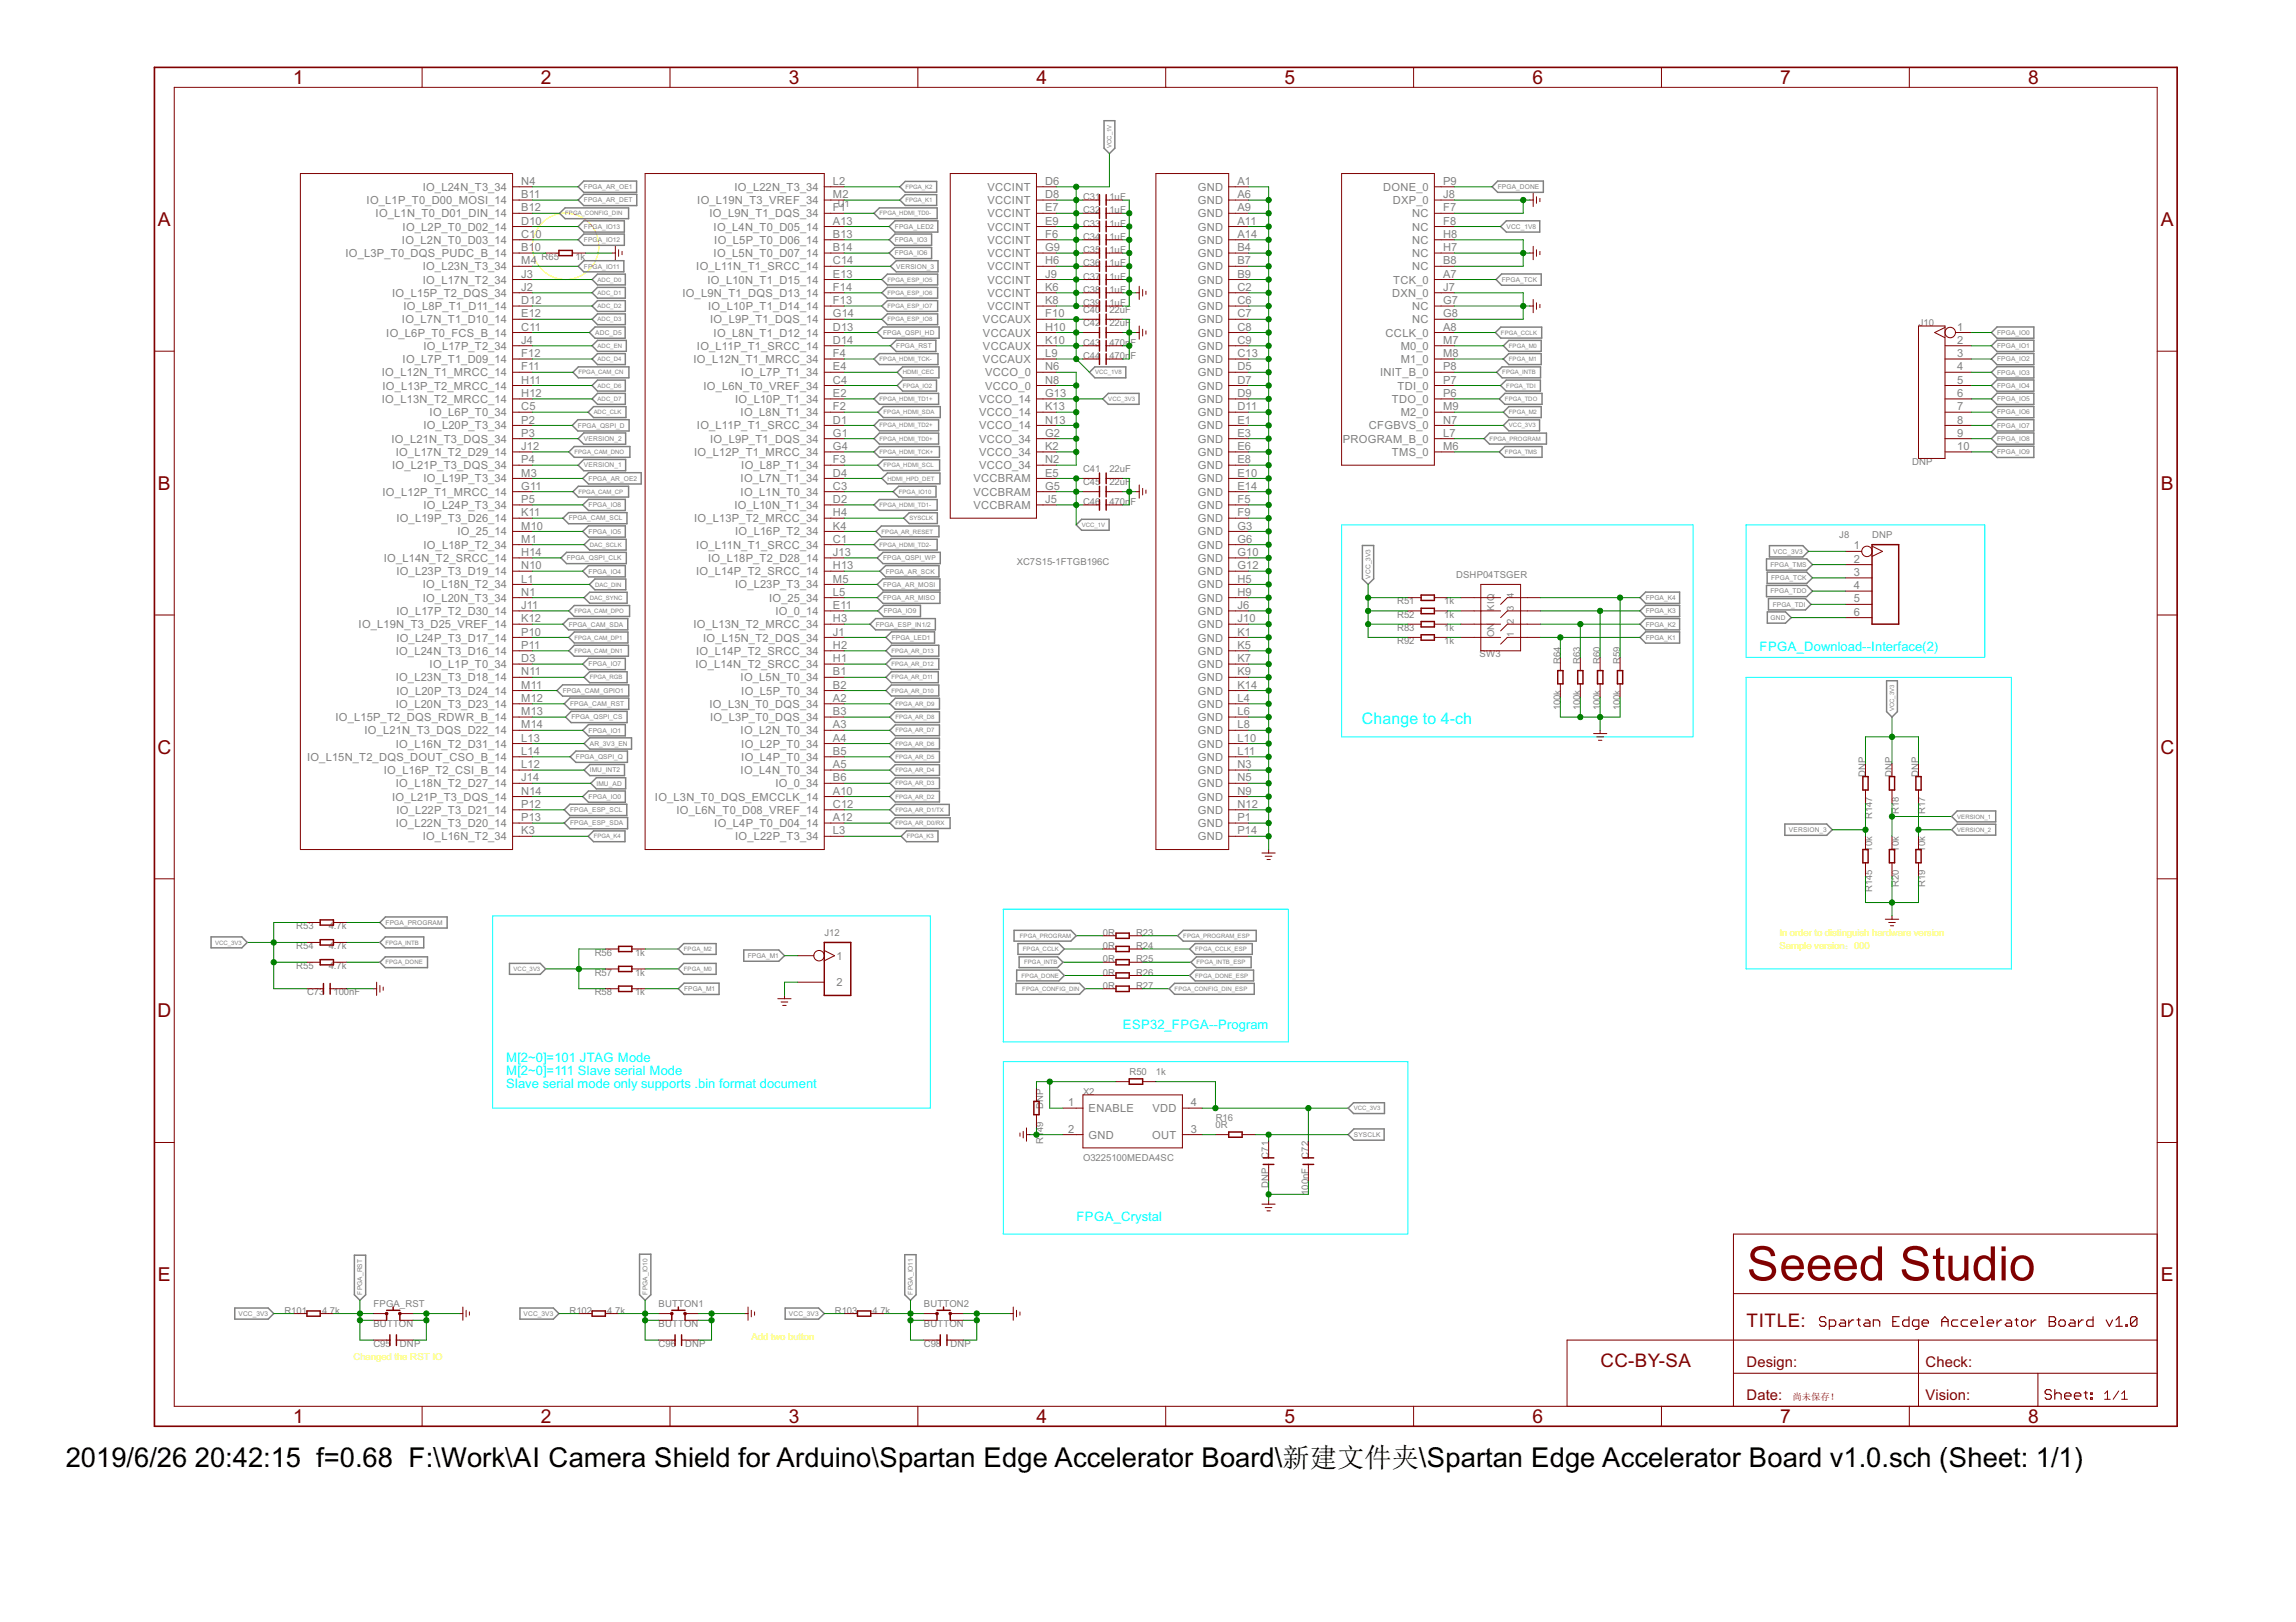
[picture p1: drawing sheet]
<svg xmlns="http://www.w3.org/2000/svg" width="297mm" height="210mm" viewBox="0 0 297 210" stroke-linecap="round" stroke-linejoin="round" font-family="sans-serif">
<defs><g id="words">
<text font-size="6.9" fill="#800000" x="226" y="165.7">Seeed Studio</text>
<g font-size="4">
<text x="8.5" y="189.8">2019/6/26</text>
<text x="25.2" y="189.8">20:42:15 f=0.68 F:\Work\AI Camera Shield for Arduino\Spartan Edge Accelerator Board\新建文件夹\Spartan Edge Accelerator Board v1.0.sch (Sheet: 1/1)</text>
</g>
<g font-size="2.8" fill="#800000">
<text x="37.9" y="10.9">1</text>
<text x="70" y="10.9">2</text>
<text x="102" y="10.9">3</text>
<text x="134.1" y="10.9">4</text>
<text x="166.2" y="10.9">5</text>
<text x="198.2" y="10.9">6</text>
<text x="230.3" y="10.9">7</text>
<text x="262.4" y="10.9">8</text>
<text x="20.4" y="29.2">A</text>
<text x="279.6" y="29.2">A</text>
<text x="20.4" y="63.4">B</text>
<text x="279.6" y="63.4">B</text>
<text x="20.4" y="97.5">C</text>
<text x="279.5" y="97.5">C</text>
<text x="20.4" y="131.7">D</text>
<text x="279.5" y="131.7">D</text>
<text x="20.4" y="165.8">E</text>
<text x="279.6" y="165.8">E</text>
<text x="37.9" y="184.2">1</text>
<text x="70" y="184.2">2</text>
<text x="102" y="184.2">3</text>
<text x="134.1" y="184.2">4</text>
<text x="166.2" y="184.2">5</text>
<text x="198.2" y="184.2">6</text>
<text x="230.3" y="184.2">7</text>
<text x="262.4" y="184.2">8</text>
</g>
<g font-size="2.7" fill="#800000">
<text x="225.9" y="171.7">TITLE:</text>
<text x="207.1" y="176.9">CC-BY-SA</text>
</g>
<text font-size="2.3" fill="#0ff" x="176.2" y="93.6">Change to 4-ch</text>
<g font-size="2.1" fill="#800000">
<text x="225.9" y="176.9">Design:</text>
<text x="249.1" y="176.9">Check:</text>
<text x="225.9" y="181.1">Date:</text>
<text x="249.1" y="181.1">Vision:</text>
</g>
<g font-size="1.9" fill="#0ff">
<text x="227.6" y="84.2">FPGA_Download--Interface(2)</text>
<text x="65.5" y="137.4">M[2~0]=101 JTAG Mode</text>
<text x="145.3" y="133.1">ESP32_FPGA--Program</text>
<text x="65.5" y="139.1">M[2~0]=111 Slave serial Mode</text>
<text x="65.5" y="140.8">Slave serial mode only supports .bin format document</text>
<text x="139.3" y="158">FPGA_Crystal</text>
</g>
<g font-size="1.6" fill="#808080">
<text x="67.4" y="23.9">N4</text>
<text x="107.8" y="23.9">L2</text>
<text x="135.2" y="23.9">D6</text>
<text x="160.1" y="23.9">A1</text>
<text x="186.7" y="23.9">P9</text>
<text x="47.4" y="26.4">IO_L1P_T0_D00_MOSI_14</text>
<text x="48.6" y="28.1">IO_L1N_T0_D01_DIN_14</text>
<text x="52.1" y="29.8">IO_L2P_T0_D02_14</text>
<text x="54.7" y="24.7">IO_L24N_T3_34</text>
<text x="67.4" y="27.4">B12</text>
<text x="67.4" y="25.6">B11</text>
<text x="67.4" y="29.1">D10</text>
<text x="90.2" y="26.4">IO_L19N_T3_VREF_34</text>
<text x="91.8" y="28.1">IO_L9N_T1_DQS_34</text>
<text x="92.3" y="29.8">IO_L4N_T0_D05_14</text>
<text x="95" y="24.7">IO_L22N_T3_34</text>
<text x="107.8" y="29.1">A13</text>
<text x="107.8" y="27.4">F1</text>
<text x="107.8" y="25.6">M2</text>
<text x="127.8" y="24.7">VCCINT</text>
<text x="127.8" y="26.4">VCCINT</text>
<text x="127.8" y="28.1">VCCINT</text>
<text x="127.8" y="29.8">VCCINT</text>
<text x="135.2" y="25.6">D8</text>
<text x="135.2" y="27.4">E7</text>
<text x="135.2" y="29.1">E9</text>
<text x="155" y="24.7">GND</text>
<text x="155" y="26.4">GND</text>
<text x="155" y="28.1">GND</text>
<text x="155" y="29.8">GND</text>
<text x="160.1" y="25.6">A6</text>
<text x="160.1" y="27.4">A9</text>
<text x="160.1" y="29.1">A11</text>
<text x="178.9" y="24.7">DONE_0</text>
<text x="180.2" y="26.4">DXP_0</text>
<text x="182.7" y="28.1">NC</text>
<text x="182.7" y="29.8">NC</text>
<text x="186.7" y="25.6">J8</text>
<text x="186.7" y="27.4">F7</text>
<text x="186.7" y="29.1">F8</text>
<text x="44.7" y="33.3">IO_L3P_T0_DQS_PUDC_B_14</text>
<text x="52" y="31.6">IO_L2N_T0_D03_14</text>
<text x="54.7" y="35">IO_L23N_T3_34</text>
<text x="67.4" y="30.8">C10</text>
<text x="67.4" y="32.5">B10</text>
<text x="67.4" y="35.9">J3</text>
<text x="67.4" y="34.2">M4</text>
<text x="90.1" y="35">IO_L11N_T1_SRCC_14</text>
<text x="92.3" y="33.3">IO_L5N_T0_D07_14</text>
<text x="92.4" y="31.6">IO_L5P_T0_D06_14</text>
<text x="107.8" y="32.5">B14</text>
<text x="107.8" y="30.8">B13</text>
<text x="107.8" y="35.9">E13</text>
<text x="107.8" y="34.2">C14</text>
<text x="127.8" y="31.6">VCCINT</text>
<text x="127.8" y="33.3">VCCINT</text>
<text x="127.8" y="35">VCCINT</text>
<text x="135.2" y="30.8">F6</text>
<text x="135.2" y="32.5">G9</text>
<text x="135.2" y="34.2">H6</text>
<text x="135.2" y="35.9">J9</text>
<text x="155" y="31.6">GND</text>
<text x="155" y="33.3">GND</text>
<text x="155" y="35">GND</text>
<text x="160.1" y="30.8">A14</text>
<text x="160.1" y="32.5">B4</text>
<text x="160.1" y="34.2">B7</text>
<text x="160.1" y="35.9">B9</text>
<text x="182.7" y="35">NC</text>
<text x="182.7" y="33.3">NC</text>
<text x="182.7" y="31.6">NC</text>
<text x="186.7" y="34.2">B8</text>
<text x="186.7" y="32.5">H7</text>
<text x="186.7" y="30.8">H8</text>
<text x="186.7" y="35.9">A7</text>
<text x="50.7" y="38.4">IO_L15P_T2_DQS_34</text>
<text x="52" y="41.8">IO_L7N_T1_D10_14</text>
<text x="52.2" y="40.1">IO_L8P_T1_D11_14</text>
<text x="54.7" y="36.7">IO_L17N_T2_34</text>
<text x="67.4" y="41.1">E12</text>
<text x="67.4" y="39.4">D12</text>
<text x="67.4" y="37.7">J2</text>
<text x="88.3" y="38.4">IO_L9N_T1_DQS_D13_14</text>
<text x="91.5" y="36.7">IO_L10N_T1_D15_14</text>
<text x="91.6" y="40.1">IO_L10P_T1_D14_14</text>
<text x="91.9" y="41.8">IO_L9P_T1_DQS_14</text>
<text x="107.8" y="37.7">F14</text>
<text x="107.8" y="41.1">G14</text>
<text x="107.8" y="39.4">F13</text>
<text x="127.2" y="41.8">VCCAUX</text>
<text x="127.8" y="36.7">VCCINT</text>
<text x="127.8" y="38.4">VCCINT</text>
<text x="127.8" y="40.1">VCCINT</text>
<text x="135.2" y="41.1">F10</text>
<text x="135.2" y="37.7">K6</text>
<text x="135.2" y="39.4">K8</text>
<text x="155" y="36.7">GND</text>
<text x="155" y="38.4">GND</text>
<text x="155" y="40.1">GND</text>
<text x="155" y="41.8">GND</text>
<text x="160.1" y="37.7">C2</text>
<text x="160.1" y="39.4">C6</text>
<text x="160.1" y="41.1">C7</text>
<text x="180.1" y="38.4">DXN_0</text>
<text x="180.2" y="36.7">TCK_0</text>
<text x="182.7" y="40.1">NC</text>
<text x="182.7" y="41.8">NC</text>
<text x="186.7" y="37.7">J7</text>
<text x="186.7" y="39.4">G7</text>
<text x="186.7" y="41.1">G8</text>
<text x="50" y="43.6">IO_L6P_T0_FCS_B_14</text>
<text x="52.1" y="47">IO_L7P_T1_D09_14</text>
<text x="54.8" y="45.3">IO_L17P_T2_34</text>
<text x="67.4" y="42.8">C11</text>
<text x="67.4" y="46.2">F12</text>
<text x="67.4" y="47.9">F11</text>
<text x="67.4" y="44.5">J4</text>
<text x="89.7" y="47">IO_L12N_T1_MRCC_34</text>
<text x="90.2" y="45.3">IO_L11P_T1_SRCC_14</text>
<text x="92.3" y="43.6">IO_L8N_T1_D12_14</text>
<text x="107.8" y="47.9">E4</text>
<text x="107.8" y="42.8">D13</text>
<text x="107.8" y="44.5">D14</text>
<text x="107.8" y="46.2">F4</text>
<text x="127.2" y="43.6">VCCAUX</text>
<text x="127.2" y="45.3">VCCAUX</text>
<text x="127.2" y="47">VCCAUX</text>
<text x="135.2" y="42.8">H10</text>
<text x="135.2" y="44.5">K10</text>
<text x="135.2" y="46.2">L9</text>
<text x="135.2" y="47.9">N6</text>
<text x="155" y="43.6">GND</text>
<text x="155" y="45.3">GND</text>
<text x="155" y="47">GND</text>
<text x="160.1" y="42.8">C8</text>
<text x="160.1" y="44.5">C9</text>
<text x="160.1" y="46.2">C13</text>
<text x="160.1" y="47.9">D5</text>
<text x="179.3" y="43.6">CCLK_0</text>
<text x="181.2" y="45.3">M0_0</text>
<text x="181.2" y="47">M1_0</text>
<text x="186.7" y="42.8">A8</text>
<text x="186.7" y="47.9">P8</text>
<text x="186.7" y="44.5">M7</text>
<text x="186.7" y="46.2">M8</text>
<text x="253.2" y="42.8">1</text>
<text x="253.2" y="44.5">2</text>
<text x="253.2" y="46.2">3</text>
<text x="253.2" y="47.9">4</text>
<text x="49.4" y="48.7">IO_L12N_T1_MRCC_14</text>
<text x="49.4" y="52.1">IO_L13N_T2_MRCC_14</text>
<text x="49.5" y="50.4">IO_L13P_T2_MRCC_14</text>
<text x="55.6" y="53.9">IO_L6P_T0_34</text>
<text x="67.4" y="53.1">C5</text>
<text x="67.4" y="51.4">H12</text>
<text x="67.4" y="49.7">H11</text>
<text x="91" y="50.4">IO_L6N_T0_VREF_34</text>
<text x="95.1" y="52.1">IO_L10P_T1_34</text>
<text x="95.8" y="53.9">IO_L8N_T1_34</text>
<text x="95.9" y="48.7">IO_L7P_T1_34</text>
<text x="107.8" y="49.7">C4</text>
<text x="107.8" y="53.1">F2</text>
<text x="107.8" y="51.4">E2</text>
<text x="126.7" y="52.1">VCCO_14</text>
<text x="126.7" y="53.9">VCCO_14</text>
<text x="127.5" y="48.7">VCCO_0</text>
<text x="127.5" y="50.4">VCCO_0</text>
<text x="135.2" y="49.7">N8</text>
<text x="135.2" y="51.4">G13</text>
<text x="135.2" y="53.1">K13</text>
<text x="155" y="48.7">GND</text>
<text x="155" y="50.4">GND</text>
<text x="155" y="52.1">GND</text>
<text x="155" y="53.9">GND</text>
<text x="160.1" y="49.7">D7</text>
<text x="160.1" y="51.4">D9</text>
<text x="160.1" y="53.1">D11</text>
<text x="178.5" y="48.7">INIT_B_0</text>
<text x="180.1" y="52.1">TDO_0</text>
<text x="180.8" y="50.4">TDI_0</text>
<text x="181.2" y="53.9">M2_0</text>
<text x="186.7" y="53.1">M9</text>
<text x="186.7" y="49.7">P7</text>
<text x="186.7" y="51.4">P6</text>
<text x="253.2" y="49.7">5</text>
<text x="253.2" y="51.4">6</text>
<text x="253.2" y="53.1">7</text>
<text x="50.6" y="57.3">IO_L21N_T3_DQS_34</text>
<text x="51.2" y="59">IO_L17N_T2_D29_14</text>
<text x="54.8" y="55.6">IO_L20P_T3_34</text>
<text x="67.4" y="58.2">J12</text>
<text x="67.4" y="54.8">P2</text>
<text x="67.4" y="56.5">P3</text>
<text x="67.4" y="60">P4</text>
<text x="89.8" y="59">IO_L12P_T1_MRCC_34</text>
<text x="90.2" y="55.6">IO_L11P_T1_SRCC_34</text>
<text x="91.9" y="57.3">IO_L9P_T1_DQS_34</text>
<text x="107.8" y="60">F3</text>
<text x="107.8" y="56.5">G1</text>
<text x="107.8" y="54.8">D1</text>
<text x="107.8" y="58.2">G4</text>
<text x="126.7" y="55.6">VCCO_14</text>
<text x="126.7" y="57.3">VCCO_34</text>
<text x="126.7" y="59">VCCO_34</text>
<text x="135.2" y="54.8">N13</text>
<text x="135.2" y="56.5">G2</text>
<text x="135.2" y="58.2">K2</text>
<text x="135.2" y="60">N2</text>
<text x="155" y="55.6">GND</text>
<text x="155" y="57.3">GND</text>
<text x="155" y="59">GND</text>
<text x="160.1" y="54.8">E1</text>
<text x="160.1" y="56.5">E3</text>
<text x="160.1" y="58.2">E6</text>
<text x="160.1" y="60">E8</text>
<text x="173.7" y="57.3">PROGRAM_B_0</text>
<text x="177.1" y="55.6">CFGBVS_0</text>
<text x="180.1" y="59">TMS_0</text>
<text x="186.7" y="54.8">N7</text>
<text x="186.7" y="56.5">L7</text>
<text x="186.7" y="58.2">M6</text>
<text x="253.2" y="54.8">8</text>
<text x="253.2" y="56.5">9</text>
<text x="253.2" y="58.2">10</text>
<text x="49.5" y="64.1">IO_L12P_T1_MRCC_14</text>
<text x="50.7" y="60.7">IO_L21P_T3_DQS_34</text>
<text x="54.8" y="62.4">IO_L19P_T3_34</text>
<text x="54.8" y="65.9">IO_L24P_T3_34</text>
<text x="67.4" y="63.4">G11</text>
<text x="67.4" y="61.7">M3</text>
<text x="67.4" y="65.1">P5</text>
<text x="95" y="65.9">IO_L10N_T1_34</text>
<text x="95.8" y="64.1">IO_L1N_T0_34</text>
<text x="95.8" y="62.4">IO_L7N_T1_34</text>
<text x="95.9" y="60.7">IO_L8P_T1_34</text>
<text x="107.8" y="63.4">C3</text>
<text x="107.8" y="61.7">D4</text>
<text x="107.8" y="65.1">D2</text>
<text x="125.9" y="62.4">VCCBRAM</text>
<text x="125.9" y="64.1">VCCBRAM</text>
<text x="125.9" y="65.9">VCCBRAM</text>
<text x="126.7" y="60.7">VCCO_34</text>
<text x="135.2" y="61.7">E5</text>
<text x="135.2" y="63.4">G5</text>
<text x="135.2" y="65.1">J5</text>
<text x="155" y="60.7">GND</text>
<text x="155" y="62.4">GND</text>
<text x="155" y="64.1">GND</text>
<text x="155" y="65.9">GND</text>
<text x="160.1" y="61.7">E10</text>
<text x="160.1" y="63.4">E14</text>
<text x="160.1" y="65.1">F5</text>
<text x="51.3" y="67.6">IO_L19P_T3_D26_14</text>
<text x="54.8" y="71">IO_L18P_T2_34</text>
<text x="59.2" y="69.3">IO_25_14</text>
<text x="67.4" y="68.5">M10</text>
<text x="67.4" y="72">H14</text>
<text x="67.4" y="70.2">M1</text>
<text x="67.4" y="66.8">K11</text>
<text x="89.8" y="67.6">IO_L13P_T2_MRCC_34</text>
<text x="90.1" y="71">IO_L11N_T1_SRCC_34</text>
<text x="95.1" y="69.3">IO_L16P_T2_34</text>
<text x="107.8" y="70.2">C1</text>
<text x="107.8" y="66.8">H4</text>
<text x="107.8" y="68.5">K4</text>
<text x="107.8" y="72">J13</text>
<text x="155" y="67.6">GND</text>
<text x="155" y="69.3">GND</text>
<text x="155" y="71">GND</text>
<text x="160.1" y="66.8">F9</text>
<text x="160.1" y="68.5">G3</text>
<text x="160.1" y="70.2">G6</text>
<text x="160.1" y="72">G10</text>
<text x="239.8" y="71.1">1</text>
<text x="49.7" y="72.7">IO_L14N_T2_SRCC_14</text>
<text x="51.3" y="74.4">IO_L23P_T3_D19_14</text>
<text x="54.7" y="76.2">IO_L18N_T2_34</text>
<text x="54.7" y="77.9">IO_L20N_T3_34</text>
<text x="67.4" y="75.4">L1</text>
<text x="67.4" y="77.1">N1</text>
<text x="67.4" y="73.7">N10</text>
<text x="90.1" y="74.4">IO_L14P_T2_SRCC_14</text>
<text x="91.6" y="72.7">IO_L18P_T2_D28_14</text>
<text x="95.1" y="76.2">IO_L23P_T3_34</text>
<text x="99.5" y="77.9">IO_25_34</text>
<text x="107.8" y="77.1">L5</text>
<text x="107.8" y="73.7">H13</text>
<text x="107.8" y="75.4">M5</text>
<text x="155" y="72.7">GND</text>
<text x="155" y="74.4">GND</text>
<text x="155" y="76.2">GND</text>
<text x="155" y="77.9">GND</text>
<text x="160.1" y="73.7">G12</text>
<text x="160.1" y="75.4">H5</text>
<text x="160.1" y="77.1">H9</text>
<text x="239.8" y="72.8">2</text>
<text x="239.8" y="74.5">3</text>
<text x="239.8" y="76.3">4</text>
<text x="239.8" y="78">5</text>
<text x="46.4" y="81.3">IO_L19N_T3_D25_VREF_14</text>
<text x="51.3" y="79.6">IO_L17P_T2_D30_14</text>
<text x="51.3" y="83">IO_L24P_T3_D17_14</text>
<text x="67.4" y="78.8">J11</text>
<text x="67.4" y="80.5">K12</text>
<text x="67.4" y="84">P11</text>
<text x="67.4" y="82.3">P10</text>
<text x="89.7" y="81.3">IO_L13N_T2_MRCC_34</text>
<text x="91" y="83">IO_L15N_T2_DQS_34</text>
<text x="100.3" y="79.6">IO_0_14</text>
<text x="107.8" y="78.8">E11</text>
<text x="107.8" y="80.5">H3</text>
<text x="107.8" y="84">H2</text>
<text x="107.8" y="82.3">J1</text>
<text x="155" y="79.6">GND</text>
<text x="155" y="81.3">GND</text>
<text x="155" y="83">GND</text>
<text x="160.1" y="78.8">J6</text>
<text x="160.1" y="80.5">J10</text>
<text x="160.1" y="82.3">K1</text>
<text x="160.1" y="84">K5</text>
<text x="239.8" y="79.7">6</text>
<text x="51.2" y="88.2">IO_L23N_T3_D18_14</text>
<text x="51.2" y="84.7">IO_L24N_T3_D16_14</text>
<text x="51.3" y="89.9">IO_L20P_T3_D24_14</text>
<text x="55.6" y="86.4">IO_L1P_T0_34</text>
<text x="67.4" y="85.7">D3</text>
<text x="67.4" y="89.1">M11</text>
<text x="67.4" y="87.4">N11</text>
<text x="90" y="86.4">IO_L14N_T2_SRCC_34</text>
<text x="90.1" y="84.7">IO_L14P_T2_SRCC_34</text>
<text x="95.8" y="88.2">IO_L5N_T0_34</text>
<text x="95.9" y="89.9">IO_L5P_T0_34</text>
<text x="107.8" y="87.4">B1</text>
<text x="107.8" y="89.1">B2</text>
<text x="107.8" y="85.7">H1</text>
<text x="155" y="84.7">GND</text>
<text x="155" y="86.4">GND</text>
<text x="155" y="88.2">GND</text>
<text x="155" y="89.9">GND</text>
<text x="160.1" y="85.7">K7</text>
<text x="160.1" y="87.4">K9</text>
<text x="160.1" y="89.1">K14</text>
<text x="43.4" y="93.3">IO_L15P_T2_DQS_RDWR_B_14</text>
<text x="47.2" y="95">IO_L21N_T3_DQS_D22_14</text>
<text x="51.2" y="91.6">IO_L20N_T3_D23_14</text>
<text x="67.4" y="92.5">M13</text>
<text x="67.4" y="96">L13</text>
<text x="67.4" y="90.8">M12</text>
<text x="67.4" y="94.3">M14</text>
<text x="91.8" y="91.6">IO_L3N_T0_DQS_34</text>
<text x="91.9" y="93.3">IO_L3P_T0_DQS_34</text>
<text x="95.8" y="95">IO_L2N_T0_34</text>
<text x="107.8" y="94.3">A3</text>
<text x="107.8" y="96">A4</text>
<text x="107.8" y="90.8">A2</text>
<text x="107.8" y="92.5">B3</text>
<text x="155" y="91.6">GND</text>
<text x="155" y="93.3">GND</text>
<text x="155" y="95">GND</text>
<text x="160.1" y="90.8">L4</text>
<text x="160.1" y="92.5">L6</text>
<text x="160.1" y="94.3">L8</text>
<text x="160.1" y="96">L10</text>
<text x="39.7" y="98.5">IO_L15N_T2_DQS_DOUT_CSO_B_14</text>
<text x="49.7" y="100.2">IO_L16P_T2_CSI_B_14</text>
<text x="51.2" y="96.7">IO_L16N_T2_D31_14</text>
<text x="51.2" y="101.9">IO_L18N_T2_D27_14</text>
<text x="67.4" y="97.7">L14</text>
<text x="67.4" y="99.4">L12</text>
<text x="67.4" y="101.1">J14</text>
<text x="95.8" y="100.2">IO_L4N_T0_34</text>
<text x="95.9" y="96.7">IO_L2P_T0_34</text>
<text x="95.9" y="98.5">IO_L4P_T0_34</text>
<text x="100.3" y="101.9">IO_0_34</text>
<text x="107.8" y="101.1">B6</text>
<text x="107.8" y="99.4">A5</text>
<text x="107.8" y="97.7">B5</text>
<text x="155" y="96.7">GND</text>
<text x="155" y="98.5">GND</text>
<text x="155" y="100.2">GND</text>
<text x="155" y="101.9">GND</text>
<text x="160.1" y="97.7">L11</text>
<text x="160.1" y="99.4">N3</text>
<text x="160.1" y="101.1">N5</text>
<text x="50.7" y="103.6">IO_L21P_T3_DQS_14</text>
<text x="51.2" y="107">IO_L22N_T3_D20_14</text>
<text x="51.3" y="105.3">IO_L22P_T3_D21_14</text>
<text x="67.4" y="108">K3</text>
<text x="67.4" y="102.8">N14</text>
<text x="67.4" y="106.3">P13</text>
<text x="67.4" y="104.6">P12</text>
<text x="84.7" y="103.6">IO_L3N_T0_DQS_EMCCLK_14</text>
<text x="87.5" y="105.3">IO_L6N_T0_D08_VREF_14</text>
<text x="92.4" y="107">IO_L4P_T0_D04_14</text>
<text x="107.8" y="102.8">A10</text>
<text x="107.8" y="106.3">A12</text>
<text x="107.8" y="104.6">C12</text>
<text x="107.8" y="108">L3</text>
<text x="155" y="103.6">GND</text>
<text x="155" y="105.3">GND</text>
<text x="155" y="107">GND</text>
<text x="160.1" y="102.8">N9</text>
<text x="160.1" y="104.6">N12</text>
<text x="160.1" y="106.3">P1</text>
<text x="160.1" y="108">P14</text>
<text x="54.7" y="108.8">IO_L16N_T2_34</text>
<text x="95.1" y="108.8">IO_L22P_T3_34</text>
<text x="155" y="108.8">GND</text>
<text x="108.2" y="124.2">1</text>
<text x="108.2" y="127.6">2</text>
<text x="138.2" y="143.2">1</text>
<text x="140.8" y="143.9">ENABLE</text>
<text x="149.1" y="143.9">VDD</text>
<text x="154.1" y="143.2">4</text>
<text x="138.2" y="146.6">2</text>
<text x="140.8" y="147.3">GND</text>
<text x="149.1" y="147.4">OUT</text>
<text x="154.1" y="146.6">3</text>
</g>
<g font-size="1.4" fill="#808080">
<text x="108.4" y="26.7">U1</text>
<text x="140.1" y="25.9">C31</text>
<text x="140.1" y="27.6">C32</text>
<text x="140.1" y="29.3">C33</text>
<text x="143.5" y="25.9">1uF</text>
<text x="143.5" y="27.6">1uF</text>
<text x="143.5" y="29.3">1uF</text>
<text x="70.1" y="33.6">R65</text>
<text x="74.4" y="33.6">1k</text>
<text x="140.1" y="31">C34</text>
<text x="140.1" y="32.7">C35</text>
<text x="140.1" y="34.5">C36</text>
<text x="143.5" y="31">1uF</text>
<text x="143.5" y="32.7">1uF</text>
<text x="143.5" y="34.5">1uF</text>
<text x="140.1" y="36.2">C37</text>
<text x="140.1" y="37.9">C38</text>
<text x="140.1" y="39.6">C39</text>
<text x="141" y="40.5">40</text>
<text x="143.5" y="36.2">1uF</text>
<text x="143.5" y="37.9">1uF</text>
<text x="143.5" y="39.6">1uF</text>
<text x="143.5" y="40.5">22uF</text>
<text x="140.1" y="42.2">C42</text>
<text x="140.1" y="44.8">C43</text>
<text x="140.1" y="46.5">C44</text>
<text x="143.5" y="42.2">22uF</text>
<text x="143.5" y="44.8">470nF</text>
<text x="143.5" y="46.5">470nF</text>
<text x="248.2" y="42.2">J10</text>
<text x="140.1" y="61.1">C41</text>
<text x="140.1" y="62.8">C45</text>
<text x="140.1" y="65.3">C46</text>
<text x="143.5" y="61.1">22uF</text>
<text x="143.5" y="62.8">22uF</text>
<text x="143.5" y="65.3">470nF</text>
<text x="247.4" y="60.2">DNP</text>
<text x="237.9" y="69.6">J8</text>
<text x="242.2" y="69.6">DNP</text>
<text x="131.5" y="73.1">XC7S15-1FTGB196C</text>
<text x="188.4" y="74.8">DSHP04TSGER</text>
<text x="195.9" y="77.3" transform="rotate(-90 195.9 77.3)">4</text>
<text x="180.8" y="78.2">R51</text>
<text x="180.8" y="79.9">R52</text>
<text x="180.8" y="81.6">R83</text>
<text x="180.8" y="83.4">R92</text>
<text x="186.8" y="78.2">1k</text>
<text x="186.8" y="79.9">1k</text>
<text x="186.8" y="81.6">1k</text>
<text x="186.8" y="83.4">1k</text>
<text x="193.3" y="82.5" transform="rotate(-90 193.3 82.5)">ON</text>
<text x="193.3" y="79" transform="rotate(-90 193.3 79)">KIQ</text>
<text x="195.9" y="82.5" transform="rotate(-90 195.9 82.5)">1</text>
<text x="195.9" y="80.8" transform="rotate(-90 195.9 80.8)">2</text>
<text x="195.9" y="79.1" transform="rotate(-90 195.9 79.1)">3</text>
<text x="191.4" y="85.1">SW3</text>
<text x="201.9" y="85.9" transform="rotate(-90 201.9 85.9)">R64</text>
<text x="204.4" y="85.9" transform="rotate(-90 204.4 85.9)">R63</text>
<text x="207" y="85.9" transform="rotate(-90 207 85.9)">R60</text>
<text x="209.6" y="85.9" transform="rotate(-90 209.6 85.9)">R59</text>
<text x="201.9" y="91.9" transform="rotate(-90 201.9 91.9)">100k</text>
<text x="204.4" y="91.9" transform="rotate(-90 204.4 91.9)">100k</text>
<text x="207" y="91.9" transform="rotate(-90 207 91.9)">100k</text>
<text x="209.6" y="91.9" transform="rotate(-90 209.6 91.9)">100k</text>
<text x="241.3" y="100.6" transform="rotate(-90 241.3 100.6)">DNP</text>
<text x="244.8" y="100.6" transform="rotate(-90 244.8 100.6)">DNP</text>
<text x="248.2" y="100.6" transform="rotate(-90 248.2 100.6)">DNP</text>
<text x="242.2" y="106" transform="rotate(-90 242.2 106)">R147</text>
<text x="245.6" y="105.3" transform="rotate(-90 245.6 105.3)">R18</text>
<text x="249.1" y="105.3" transform="rotate(-90 249.1 105.3)">R17</text>
<text x="242.2" y="110.2" transform="rotate(-90 242.2 110.2)">10k</text>
<text x="245.6" y="110.2" transform="rotate(-90 245.6 110.2)">10k</text>
<text x="249.1" y="110.2" transform="rotate(-90 249.1 110.2)">10k</text>
<text x="242.2" y="115.4" transform="rotate(-90 242.2 115.4)">R145</text>
<text x="245.6" y="114.8" transform="rotate(-90 245.6 114.8)">R20</text>
<text x="249.1" y="114.8" transform="rotate(-90 249.1 114.8)">R19</text>
<text x="38.3" y="120.2">R53</text>
<text x="38.3" y="122.8">R54</text>
<text x="38.3" y="125.4">R55</text>
<text x="42.5" y="120.2">4.7k</text>
<text x="42.5" y="122.8">4.7k</text>
<text x="42.5" y="125.4">4.7k</text>
<text x="76.9" y="123.7">R56</text>
<text x="82.2" y="123.7">1k</text>
<text x="106.7" y="121.1">J12</text>
<text x="142.7" y="121.1">0R</text>
<text x="142.7" y="122.8">0R</text>
<text x="142.7" y="124.5">0R</text>
<text x="147" y="121.1">R23</text>
<text x="147" y="122.8">R24</text>
<text x="147" y="124.5">R25</text>
<text x="39.7" y="128.8">C73</text>
<text x="43.1" y="128.8">100nF</text>
<text x="76.9" y="126.3">R57</text>
<text x="76.9" y="128.8">R58</text>
<text x="82.2" y="126.3">1k</text>
<text x="82.2" y="128.8">1k</text>
<text x="142.7" y="126.2">0R</text>
<text x="142.7" y="128">0R</text>
<text x="147" y="126.2">R26</text>
<text x="147" y="128">R27</text>
<text x="135" y="143.5" transform="rotate(-90 135 143.5)">DNP</text>
<text x="140.1" y="141.7">X2</text>
<text x="146.1" y="139.1">R50</text>
<text x="149.5" y="139.1">1k</text>
<text x="135" y="148" transform="rotate(-90 135 148)">R1</text>
<text x="135" y="146.5" transform="rotate(-90 135 146.5)">49</text>
<text x="157.3" y="146">0R</text>
<text x="157.3" y="145.1">R16</text>
<text x="164.1" y="149.9" transform="rotate(-90 164.1 149.9)">C71</text>
<text x="169.3" y="149.9" transform="rotate(-90 169.3 149.9)">C72</text>
<text x="140.1" y="150.3">O3225100MEDA4SC</text>
<text x="164.1" y="153.8" transform="rotate(-90 164.1 153.8)">DNP</text>
<text x="169.3" y="154.6" transform="rotate(-90 169.3 154.6)">100nF</text>
<text x="36.8" y="170">R101</text>
<text x="41.7" y="170">4.7k</text>
<text x="48.3" y="171.7">BUTTON</text>
<text x="48.3" y="169.1">FPGA_RST</text>
<text x="73.7" y="170">R102</text>
<text x="78.6" y="170">4.7k</text>
<text x="85.2" y="171.7">BUTTON</text>
<text x="85.2" y="169.1">BUTTON1</text>
<text x="108" y="170">R103</text>
<text x="112.9" y="170">4.7k</text>
<text x="119.5" y="171.7">BUTTON</text>
<text x="119.5" y="169.1">BUTTON2</text>
<text x="48.3" y="174.3">C95</text>
<text x="51.7" y="174.3">DNP</text>
<text x="85.2" y="174.3">C96</text>
<text x="88.6" y="174.3">DNP</text>
<text x="119.5" y="174.3">C98</text>
<text x="123" y="174.3">DNP</text>
</g>
<g font-size="1.4" fill="#ff0">
<text x="230.2" y="121.1">In order to distinguish hardware version</text>
<text x="230.2" y="122.8">Sample version</text>
<text x="239.9" y="122.8">000</text>
<text x="97.2" y="173.4">Add two button</text>
<text x="45.7" y="176">Changed the RST IO</text>
</g>
<text font-size="1.2" fill="#ff0" x="238.7" y="122.8">：</text>
<text font-size="1.2" fill="#800000" x="231.9" y="181.1">尚未保存！</text>
<g font-size="1" fill="#808080">
<text x="75.5" y="29.6">FPGA_IO13</text>
<text x="75.5" y="26.2">FPGA_AR_DET</text>
<text x="75.5" y="24.5">FPGA_AR_OE1</text>
<text x="115.8" y="29.6">FPGA_LED2</text>
<text x="193.8" y="24.5">FPGA_DONE</text>
<text x="194.9" y="29.6">VCC_1V8</text>
<text x="75.5" y="31.3">FPGA_IO12</text>
<text x="75.5" y="34.8">FPGA_IO11</text>
<text x="115.8" y="31.3">FPGA_IO3</text>
<text x="115.8" y="33">FPGA_IO6</text>
<text x="116" y="34.8">VERSION_3</text>
<text x="194.3" y="36.5">FPGA_TCK</text>
<text x="77" y="43.3">ADC_D5</text>
<text x="114.2" y="43.3">FPGA_QSPI_HD</text>
<text x="116" y="45.1">FPGA_RST</text>
<text x="258.4" y="46.8">FPGA_IO2</text>
<text x="258.4" y="45.1">FPGA_IO1</text>
<text x="258.4" y="43.3">FPGA_IO0</text>
<text x="258.4" y="50.2">FPGA_IO4</text>
<text x="258.4" y="48.5">FPGA_IO3</text>
<text x="258.4" y="53.6">FPGA_IO6</text>
<text x="258.4" y="51.9">FPGA_IO5</text>
<text x="74.8" y="55.3">FPGA_QSPI_D</text>
<text x="75.5" y="57.1">VERSION_2</text>
<text x="258.4" y="57.1">FPGA_IO8</text>
<text x="258.4" y="55.3">FPGA_IO7</text>
<text x="258.4" y="58.8">FPGA_IO9</text>
<text x="75.5" y="60.5">VERSION_1</text>
<text x="76.1" y="65.6">FPGA_IO8</text>
<text x="76.1" y="62.2">FPGA_AR_OE2</text>
<text x="73.6" y="67.4">FPGA_CAM_SCL</text>
<text x="76.1" y="69.1">FPGA_IO5</text>
<text x="229.4" y="71.6">VCC_3V3</text>
<text x="73.3" y="72.5">FPGA_QSPI_CLK</text>
<text x="76.1" y="74.2">FPGA_IO4</text>
<text x="114.2" y="75.9">FPGA_AR_MOSI</text>
<text x="114.2" y="77.6">FPGA_AR_MISO</text>
<text x="114.2" y="72.5">FPGA_QSPI_WP</text>
<text x="114.6" y="74.2">FPGA_AR_SCK</text>
<text x="177.3" y="74.9" transform="rotate(-90 177.3 74.9)">VCC_3V3</text>
<text x="212.9" y="77.6">FPGA_K4</text>
<text x="229.1" y="73.4">FPGA_TMS</text>
<text x="229.1" y="76.8">FPGA_TDO</text>
<text x="229.1" y="75.1">FPGA_TCK</text>
<text x="73.6" y="81.1">FPGA_CAM_SDA</text>
<text x="113.3" y="81.1">FPGA_ESP_IN1/2</text>
<text x="114.3" y="79.4">FPGA_IO9</text>
<text x="115.4" y="82.8">FPGA_LED1</text>
<text x="212.9" y="82.8">FPGA_K1</text>
<text x="212.9" y="81.1">FPGA_K2</text>
<text x="212.9" y="79.4">FPGA_K3</text>
<text x="229.1" y="80.2">GND</text>
<text x="229.3" y="78.5">FPGA_TDI</text>
<text x="72.8" y="89.7">FPGA_CAM_GPIO1</text>
<text x="76.1" y="86.2">FPGA_IO7</text>
<text x="73.7" y="91.4">FPGA_CAM_RST</text>
<text x="73.9" y="93.1">FPGA_QSPI_CS</text>
<text x="76.1" y="94.8">FPGA_IO1</text>
<text x="74.5" y="98.2">FPGA_QSPI_Q</text>
<text x="76.3" y="100">IMU_INT2</text>
<text x="76.3" y="96.5">AR_3V3_EN</text>
<text x="77.2" y="101.7">IMU_AD</text>
<text x="73.7" y="105.1">FPGA_ESP_SCL</text>
<text x="73.7" y="106.8">FPGA_ESP_SDA</text>
<text x="76.1" y="103.4">FPGA_IO0</text>
<text x="231.4" y="107.7">VERSION_3</text>
<text x="49.9" y="119.7">FPGA_PROGRAM</text>
<text x="96.7" y="124">FPGA_M1</text>
<text x="88.5" y="128.3">FPGA_M1</text>
<text x="175.2" y="147.1">SYSCLK</text>
<text x="46.9" y="167.5" transform="rotate(-90 46.9 167.5)">FPGA_RST</text>
<text x="83.8" y="167.5" transform="rotate(-90 83.8 167.5)">FPGA_IO10</text>
<text x="118.1" y="167.5" transform="rotate(-90 118.1 167.5)">FPGA_IO11</text>
<text x="30.9" y="170.3">VCC_3V3</text>
<text x="67.7" y="170.3">VCC_3V3</text>
<text x="102.1" y="170.3">VCC_3V3</text>
</g>
<g font-size=".9" fill="#808080">
<text x="143.8" y="19.2" transform="rotate(-90 143.8 19.2)">VCC_1V</text>
<text x="73.1" y="27.9">FPGA_CONFIG_DIN</text>
<text x="113.8" y="27.9">FPGA_HDMI_TD0-</text>
<text x="117.1" y="26.2">FPGA_K1</text>
<text x="117.1" y="24.4">FPGA_K2</text>
<text x="77.3" y="41.6">ADC_D3</text>
<text x="77.3" y="39.9">ADC_D2</text>
<text x="77.3" y="38.2">ADC_D1</text>
<text x="77.3" y="36.5">ADC_D0</text>
<text x="114.8" y="41.6">FPGA_ESP_IO8</text>
<text x="114.8" y="39.9">FPGA_ESP_IO7</text>
<text x="114.8" y="38.2">FPGA_ESP_IO6</text>
<text x="114.8" y="36.5">FPGA_ESP_IO5</text>
<text x="77.3" y="46.7">ADC_D4</text>
<text x="77.3" y="45">ADC_EN</text>
<text x="113.8" y="46.7">FPGA_HDMI_TCK-</text>
<text x="194.2" y="43.3">FPGA_CCLK</text>
<text x="195.2" y="46.7">FPGA_M1</text>
<text x="195.2" y="45">FPGA_M0</text>
<text x="74.8" y="48.5">FPGA_CAM_CN</text>
<text x="76.8" y="53.6">ADC_CLK</text>
<text x="77.3" y="51.9">ADC_D7</text>
<text x="77.3" y="50.2">ADC_D6</text>
<text x="113.8" y="51.9">FPGA_HDMI_TD1+</text>
<text x="114.3" y="53.6">FPGA_HDMI_SDA</text>
<text x="116.8" y="50.2">FPGA_IO2</text>
<text x="116.8" y="48.5">HDMI_CEC</text>
<text x="141.7" y="48.5">VCC_1V8</text>
<text x="143.4" y="51.9">VCC_3V3</text>
<text x="194.4" y="48.5">FPGA_INTB</text>
<text x="194.7" y="51.9">FPGA_TDO</text>
<text x="194.9" y="50.2">FPGA_TDI</text>
<text x="195.2" y="53.6">FPGA_M2</text>
<text x="74.3" y="58.8">FPGA_CAM_DNO</text>
<text x="113.8" y="55.3">FPGA_HDMI_TD2+</text>
<text x="113.8" y="57">FPGA_HDMI_TD0+</text>
<text x="113.8" y="58.8">FPGA_HDMI_TCK+</text>
<text x="192.7" y="57">FPGA_PROGRAM</text>
<text x="194.7" y="58.8">FPGA_TMS</text>
<text x="195.2" y="55.3">VCC_3V3</text>
<text x="74.8" y="63.9">FPGA_CAM_CP</text>
<text x="113.8" y="65.6">FPGA_HDMI_TD1-</text>
<text x="114.3" y="60.5">FPGA_HDMI_SCL</text>
<text x="114.8" y="62.2">HDMI_HPD_DET</text>
<text x="116.3" y="63.9">FPGA_IO10</text>
<text x="76.3" y="70.8">DAC_SCLK</text>
<text x="113.8" y="70.8">FPGA_HDMI_TD2-</text>
<text x="114" y="69">FPGA_AR_RESET</text>
<text x="117.6" y="67.3">SYSCLK</text>
<text x="140" y="68.2">VCC_1V</text>
<text x="76.3" y="77.6">DAC_SYNC</text>
<text x="77" y="75.9">DAC_DIN</text>
<text x="74.3" y="79.3">FPGA_CAM_DPO</text>
<text x="74.3" y="82.8">FPGA_CAM_DP1</text>
<text x="74.3" y="84.5">FPGA_CAM_DN1</text>
<text x="76.3" y="87.9">FPGA_RGB</text>
<text x="115.3" y="84.5">FPGA_AR_D13</text>
<text x="115.3" y="86.2">FPGA_AR_D12</text>
<text x="115.3" y="87.9">FPGA_AR_D11</text>
<text x="115.3" y="89.6">FPGA_AR_D10</text>
<text x="115.8" y="91.3">FPGA_AR_D9</text>
<text x="115.8" y="93.1">FPGA_AR_D8</text>
<text x="115.8" y="94.8">FPGA_AR_D7</text>
<text x="245" y="92.1" transform="rotate(-90 245 92.1)">VCC_3V3</text>
<text x="115.8" y="96.5">FPGA_AR_D6</text>
<text x="115.8" y="98.2">FPGA_AR_D5</text>
<text x="115.8" y="99.9">FPGA_AR_D4</text>
<text x="115.8" y="101.6">FPGA_AR_D3</text>
<text x="115.8" y="103.4">FPGA_AR_D2</text>
<text x="115.8" y="105.1">FPGA_AR_D1/TX</text>
<text x="115.8" y="106.8">FPGA_AR_D0/RX</text>
<text x="253.2" y="105.9">VERSION_1</text>
<text x="253.2" y="107.6">VERSION_2</text>
<text x="76.8" y="108.5">FPGA_K4</text>
<text x="117.3" y="108.5">FPGA_K3</text>
<text x="27.8" y="122.2">VCC_3V3</text>
<text x="49.9" y="122.2">FPGA_INTB</text>
<text x="49.9" y="124.8">FPGA_DONE</text>
<text x="66.4" y="125.7">VCC_3V3</text>
<text x="88.5" y="123.1">FPGA_M2</text>
<text x="88.5" y="125.7">FPGA_M0</text>
<text x="131.9" y="121.4">FPGA_PROGRAM</text>
<text x="132.3" y="123.1">FPGA_CCLK</text>
<text x="132.5" y="124.8">FPGA_INTB</text>
<text x="153.1" y="121.4">FPGA_PROGRAM_ESP</text>
<text x="154.6" y="123.1">FPGA_CCLK_ESP</text>
<text x="154.8" y="124.8">FPGA_INTB_ESP</text>
<text x="132.2" y="126.5">FPGA_DONE</text>
<text x="132.3" y="128.2">FPGA_CONFIG_DIN</text>
<text x="152" y="128.2">FPGA_CONFIG_DIN_ESP</text>
<text x="154.6" y="126.5">FPGA_DONE_ESP</text>
<text x="175.1" y="143.7">VCC_3V3</text>
</g>
</g></defs>
<path d="M173.6 67.9h45.4v27.5h-45.4zM225.9 67.9h30.9v17.2h-30.9zM225.9 87.7h34.3v37.7h-34.3zM63.7 118.5h56.7v24.9h-56.7zM129.8 117.7h36.9v17.1h-36.9zM129.8 137.4h52.3v22.3h-52.3z" fill="none" stroke="#0ff" stroke-width=".13"/>
<circle cx="73.2" cy="31.9" r="4.3" fill="none" stroke="#ff0" stroke-width=".13"/>
<g fill="none" stroke="#808080" stroke-width=".19">
<path d="M142.8 15.6h1.4v3.6l-.7 .7-.7-.7zM72.4 27.6l.7-.7h8.2v1.4h-8.2zM74.8 34.5l.7-.8h5.2v1.5h-5.2zM75.5 30.3h5.3v1.4h-5.3l-.7-.7zM75.5 28.6h5.3v1.4h-5.3l-.7-.7zM75.5 23.4h6.9v1.5h-6.9l-.7-.7zM75.5 25.1h6.9v1.5h-6.9l-.7-.7zM76.6 36.2l.7-.7h3.6v1.4h-3.6zM76.6 37.9l.7-.7h3.6v1.4h-3.6zM76.6 39.6l.7-.7h3.6v1.4h-3.6zM113.8 26.9h7.4v1.4h-7.4l-.7-.7zM114.1 39.6l.7-.7h6.5v1.4h-6.5z"/>
<path d="M114.1 37.9l.7-.7h6.5v1.4h-6.5zM114.1 36.2l.7-.7h6.5v1.4h-6.5zM115 31l.8-.7h4.7v1.4h-4.7zM115 32.7l.8-.7h4.7v1.5h-4.7zM115 29.3l.8-.7h5.5v1.4h-5.5zM115.2 34.5l.8-.8h5.3v1.5h-5.3zM116.4 25.9l.7-.7h4.1v1.4h-4.1zM116.4 24.2l.7-.7h4.1v1.4h-4.1zM193.8 23.4h5.9v1.5h-5.9l-.8-.7zM194.3 35.5h5.1v1.4h-5.1l-.8-.7zM194.9 28.6h4.3v1.4h-4.3l-.8-.7zM74.3 57.8h7.2v1.4h-7.2l-.7-.7z"/>
<path d="M74.8 54.3h6.6v1.5h-6.6l-.8-.7zM74.8 47.5h6.6v1.4h-6.6l-.7-.7zM75.5 56h5.4v1.5h-5.4l-.7-.7zM75.5 59.5h5.4v1.4h-5.4l-.7-.7zM76.3 43l.7-.7h3.9v1.5h-3.9zM76.6 41.3l.7-.7h3.6v1.4h-3.6zM76.6 46.5l.7-.7h3.6v1.4h-3.6zM76.6 49.9l.7-.7h3.6v1.4h-3.6zM76.6 44.7l.7-.7h3.7v1.5h-3.7zM76.8 52.6h4.2v1.4h-4.2l-.7-.7zM77.3 50.9h3.6v1.4h-3.6l-.7-.7zM113.1 46.5l.7-.7h7.5v1.4h-7.5z"/>
<path d="M113.5 43l.7-.7h7.3v1.5h-7.3zM113.8 54.3h7.6v1.5h-7.6l-.7-.7zM113.8 50.9h7.6v1.4h-7.6l-.7-.7zM113.8 56h7.6v1.5h-7.6l-.7-.7zM113.8 57.8h7.7v1.4h-7.7l-.7-.7zM114.1 41.3l.7-.7h6.5v1.4h-6.5zM114.3 52.6h7.3v1.4h-7.3l-.7-.7zM115.2 44.7l.8-.7h5.1v1.5h-5.1zM116.1 48.2l.7-.7h4.7v1.4h-4.7zM116.8 49.2h4.4v1.4h-4.4l-.7-.7zM141.6 47.5h4v1.4h-4l-.7-.7zM142.7 51.6l.7-.7h4v1.4h-4z"/>
<path d="M192.7 56h7.4v1.5h-7.4l-.7-.7zM193.5 43l.7-.7h5.3v1.5h-5.3zM193.6 48.2l.7-.7h5v1.4h-5zM194 58.5l.7-.7h4.8v1.4h-4.8zM194.1 49.9l.8-.7h4.4v1.4h-4.4zM194.7 50.9h4.8v1.4h-4.8l-.7-.7zM195.2 54.3h4v1.5h-4l-.7-.7zM195.2 45.8h4.2v1.4h-4.2l-.7-.7zM195.2 44h4.2v1.5h-4.2l-.7-.8zM195.2 52.6h4.2v1.4h-4.2l-.7-.7zM257.6 49.9l.8-.7h4.7v1.4h-4.7zM257.6 46.5l.8-.8h4.7v1.5h-4.7z"/>
<path d="M257.6 44.7l.8-.7h4.7v1.5h-4.7zM257.6 48.2l.8-.7h4.7v1.4h-4.7zM258.4 54.3h4.7v1.5h-4.7l-.8-.7zM258.4 50.9h4.7v1.4h-4.7l-.8-.7zM258.4 42.3h4.7v1.5h-4.7l-.8-.8zM258.4 52.6h4.7v1.5h-4.7l-.8-.8zM258.4 56h4.7v1.5h-4.7l-.8-.7zM258.4 57.7h4.7v1.5h-4.7l-.8-.7zM72.6 72.2l.7-.7h7.7v1.4h-7.7zM72.8 67.1l.8-.8h7.5v1.5h-7.5zM73.6 79.1l.7-.7h7.1v1.4h-7.1zM74.8 62.9h6.5v1.4h-6.5l-.7-.7z"/>
<path d="M75.4 65.3l.7-.7h4.8v1.5h-4.8zM75.4 68.8l.7-.7h4.8v1.4h-4.8zM75.4 73.9l.7-.7h4.8v1.5h-4.8zM75.4 61.9l.7-.7h6.9v1.4h-6.9zM75.6 70.5l.7-.7h4.7v1.4h-4.7zM75.6 77.3l.7-.7h4.8v1.5h-4.8zM77 74.9h4v1.4h-4l-.7-.7zM113.1 65.3l.7-.7h7.4v1.4h-7.4zM113.3 68.8l.7-.7h7.5v1.4h-7.5zM113.5 77.3l.7-.7h7.4v1.5h-7.4zM113.5 75.6l.7-.7h7.4v1.5h-7.4zM113.5 72.2l.7-.7h7.4v1.4h-7.4z"/>
<path d="M113.6 79.1l.7-.8h4.8v1.5h-4.8zM113.6 60.2l.7-.7h7.3v1.4h-7.3zM113.8 69.8h7.4v1.4h-7.4l-.7-.7zM113.8 73.9l.8-.7h6.9v1.5h-6.9zM114.1 61.9l.7-.7h6.8v1.4h-6.8zM115.5 63.6l.8-.7h4.8v1.4h-4.8zM116.9 67.1l.7-.7h3.7v1.4h-3.7zM139.9 67.2h3.6v1.4h-3.6l-.7-.7zM176.3 70.6h1.4v4.3l-.7 .7-.7-.7zM212.2 77.3l.7-.7h4.4v1.5h-4.4zM212.2 79.1l.7-.8h4.4v1.5h-4.4zM228.5 72.3h5.2l.8 .8-.8 .7h-5.2z"/>
<path d="M228.5 75.8h5.2l.8 .7-.8 .7h-5.2zM228.6 74h5.1l.8 .8-.8 .7h-5.1zM228.6 79.2h2.4l.7 .7-.7 .7h-2.4zM228.8 77.5h4.8l.7 .7-.7 .7h-4.8zM228.9 70.6h4.3l.8 .8-.8 .7h-4.3zM72.8 88.6h8.5v1.5h-8.5l-.7-.7zM73.6 80.1h7.6v1.4h-7.6l-.8-.7zM73.6 82.5l.7-.7h6.9v1.4h-6.9zM73.7 90.3h7.6v1.5h-7.6l-.7-.7zM73.9 92.1h7.2v1.4h-7.2l-.7-.7zM74.3 83.5h7v1.4h-7l-.7-.7zM74.5 97.2h6.7v1.5h-6.7l-.7-.8z"/>
<path d="M75.4 85.9l.7-.7h4.8v1.5h-4.8zM75.4 94.5l.7-.7h4.8v1.4h-4.8zM75.6 87.7l.7-.8h4.8v1.4h-4.8zM75.6 99.7l.7-.8h4.5v1.5h-4.5zM75.6 96.2l.7-.7h5.4v1.4h-5.4zM113.3 80.1h7.7v1.4h-7.7l-.7-.7zM115.1 94.5l.7-.7h5.7v1.4h-5.7zM115.1 92.8l.7-.7h5.7v1.4h-5.7zM115.1 96.2l.7-.7h5.7v1.4h-5.7zM115.1 97.9l.7-.7h5.7v1.4h-5.7zM115.1 99.7l.7-.7h5.7v1.4h-5.7zM115.3 85.2h6.2v1.4h-6.2l-.7-.7z"/>
<path d="M115.3 86.9h6.1v1.4h-6.1l-.7-.6zM115.3 83.5h6.2v1.4h-6.2l-.7-.7zM115.3 88.6h6.2v1.5h-6.2l-.7-.7zM115.3 81.8h5.6v1.4h-5.6l-.7-.7zM115.8 90.4h5.7v1.4h-5.7l-.7-.7zM212.2 80.8l.7-.7h4.4v1.4h-4.4zM212.2 82.5l.7-.7h4.4v1.4h-4.4zM244.1 88.1h1.4v4l-.7 .7-.7-.7zM49.1 119.4l.8-.7h7.9v1.4h-7.9zM73 104.8l.7-.7h7.4v1.4h-7.4zM73.7 105.8h7.5v1.5h-7.5l-.7-.8zM75.4 103.1l.7-.7h4.8v1.4h-4.8z"/>
<path d="M76.1 108.2l.7-.7h4.1v1.4h-4.1zM76.4 101.4l.8-.8h3.7v1.5h-3.7zM115.1 101.4l.7-.7h5.7v1.4h-5.7zM115.1 103.1l.7-.7h5.7v1.4h-5.7zM115.1 104.8l.7-.7h7v1.4h-7zM115.1 106.5l.7-.7h7.1v1.4h-7.1zM117.3 107.5h4v1.4h-4l-.7-.7zM230.9 106.6h5.4l.7 .8-.7 .7h-5.4zM253.2 106.7h5v1.4h-5l-.7-.7zM253.2 104.9h5v1.5h-5l-.7-.7zM27.3 121.2h4l.7 .8-.7 .7h-4zM49.1 124.5l.7-.7h5.5v1.4h-5.5z"/>
<path d="M49.8 121.2h5v1.5h-5l-.7-.7zM65.9 124.7h4l.7 .7-.7 .7h-4zM87.8 128l.7-.8h4.5v1.5h-4.5zM87.8 122.8l.7-.7h4.1v1.4h-4.1zM88.5 124.7h4.1v1.4h-4.1l-.7-.7zM96.2 122.9h4.6l.7 .8-.7 .7h-4.6zM131.2 120.4h7.3l.7 .7-.7 .7h-7.3zM131.4 127.3h8.3l.7 .7-.7 .7h-8.3zM131.5 125.5h5.5l.7 .7-.7 .7h-5.5zM131.7 122.1h5.3l.7 .7-.7 .7h-5.3zM131.8 123.8h5l.7 .7-.7 .7h-5zM151.3 128l.7-.7h10.3v1.4h-10.3z"/>
<path d="M152.4 121.1l.7-.7h9.4v1.4h-9.4zM153.9 122.8l.7-.7h7.4v1.4h-7.4zM153.9 126.2l.7-.7h7.6v1.4h-7.6zM154.1 124.5l.7-.7h7.1v1.4h-7.1zM174.4 146.8l.8-.7h3.9v1.5h-3.9zM174.4 143.4l.7-.7h4v1.4h-4zM30.4 169.3h4.3l.7 .7-.7 .7h-4.3zM45.8 162.4h1.5v5.2l-.7 .7-.8-.7zM67.3 169.3h4.3l.7 .7-.7 .7h-4.3zM82.7 162.3h1.5v5.3l-.7 .7-.8-.7zM101.6 169.3h4.3l.7 .7-.7 .7h-4.3zM117.1 162.4h1.4v5.2l-.7 .7-.7-.7z"/>
</g>
<g fill="none" stroke="#800000" stroke-width=".13">
<path d="M22.5 11.3h256.6v170.7h-256.6zM54.6 8.7v2.6M86.7 8.7v2.6M118.7 8.7v2.6M150.8 8.7v2.6M182.9 8.7v2.6M214.9 8.7v2.6M247 8.7v2.6M38.9 22.5h27.4v87.4h-27.4zM66.3 24.2h2.6M66.3 25.9h2.6M66.3 27.6h2.6"/>
<path d="M66.3 29.3h2.6M66.3 31h2.6M66.3 32.7h2.6M66.3 34.5h2.6M66.3 36.2h2.6M66.3 37.9h2.6M66.3 39.6h2.6M70.6 32.7h1.7M74 32.7h1.8M79.2 32.7h.4M79.6 31.9v1.7M80 32.3v.9"/>
<path d="M80.5 32.5v.5M83.5 22.5h23.1v87.4h-23.1zM106.6 24.2h2.6M106.6 25.9h2.6M106.6 27.6h2.6M106.6 29.3h2.6M106.6 31h2.6M106.6 32.7h2.6M106.6 34.5h2.6M106.6 36.2h2.6M106.6 37.9h2.6M106.6 39.6h2.6"/>
<path d="M122.9 22.5h11.2v44.6h-11.2zM134.1 24.2h2.6M134.1 25.9h2.6M134.1 27.6h2.6M134.1 29.3h2.6M134.1 31h2.6M134.1 32.7h2.6M134.1 34.5h2.6M134.1 36.2h2.6M134.1 37.9h2.6M134.1 39.6h2.6M140.1 25.9h2.1"/>
<path d="M140.1 27.6h2.1M140.1 29.3h2.1M140.1 31h2.1M140.1 32.7h2.1M140.1 34.5h2.1M140.1 36.2h2.1M140.1 37.9h2.1M140.1 39.6h2.1M143.1 25.9h2.1M143.1 27.6h2.1M143.1 29.3h2.1M143.1 31h2.1"/>
<path d="M143.1 32.7h2.1M143.1 34.5h2.1M143.1 36.2h2.1M143.1 37.9h2.1M143.1 39.6h2.1M147 37.9h.4M147.4 37v1.8M147.8 37.5v.8M148.3 37.7v.4M149.5 22.5h9.5v87.4h-9.5zM159 24.2h2.5M159 25.9h2.5"/>
<path d="M159 27.6h2.5M159 29.3h2.5M159 31h2.5M159 32.7h2.5M159 34.5h2.5M159 36.2h2.5M159 37.9h2.5M159 39.6h2.5M173.6 22.5h12v37.7h-12zM185.6 24.2h2.6M185.6 25.9h2.6M185.6 27.6h2.6"/>
<path d="M185.6 29.3h2.6M185.6 31h2.6M185.6 32.7h2.6M185.6 34.5h2.6M185.6 36.2h2.6M185.6 37.9h2.6M185.6 39.6h2.6M197.9 25.9h.5M197.9 32.7h.5M197.9 39.6h.5M198.4 25v1.7M198.4 31.9v1.7"/>
<path d="M198.4 38.8v1.7M198.8 25.5v.8M198.8 32.3v.9M198.8 39.2v.8M199.2 25.7v.4M199.2 32.5v.5M199.2 39.4v.4M20 45.4h2.5M66.3 41.3h2.6M66.3 43h2.6M66.3 44.7h2.6M66.3 46.5h2.6"/>
<path d="M66.3 48.2h2.6M66.3 49.9h2.6M66.3 51.6h2.6M66.3 53.3h2.6M66.3 55.1h2.6M66.3 56.8h2.6M66.3 58.5h2.6M106.6 41.3h2.6M106.6 43h2.6M106.6 44.7h2.6M106.6 46.5h2.6M106.6 48.2h2.6"/>
<path d="M106.6 49.9h2.6M106.6 51.6h2.6M106.6 53.3h2.6M106.6 55.1h2.6M106.6 56.8h2.6M106.6 58.5h2.6M134.1 41.3h2.6M134.1 43h2.6M134.1 44.7h2.6M134.1 46.5h2.6M134.1 48.2h2.6M134.1 49.9h2.6"/>
<path d="M134.1 51.6h2.6M134.1 53.3h2.6M134.1 55.1h2.6M134.1 56.8h2.6M134.1 58.5h2.6M140.1 41.3h2.1M140.1 43h2.1M140.1 44.7h2.1M140.1 46.5h2.1M143.1 41.3h2.1M143.1 43h2.1M143.1 44.7h2.1"/>
<path d="M143.1 46.5h2.1M147 43h.4M147.4 42.2v1.7M147.8 42.6v.9M148.3 42.8v.4M159 41.3h2.5M159 43h2.5M159 44.7h2.5M159 46.5h2.5M159 48.2h2.5M159 49.9h2.5M159 51.6h2.5"/>
<path d="M159 53.3h2.5M159 55.1h2.5M159 56.8h2.5M159 58.5h2.5M185.6 41.3h2.6M185.6 43h2.6M185.6 44.7h2.6M185.6 46.5h2.6M185.6 48.2h2.6M185.6 49.9h2.6M185.6 51.6h2.6M185.6 53.3h2.6"/>
<path d="M185.6 55.1h2.6M185.6 56.8h2.6M185.6 58.5h2.6M248.2 42.2h3.4v17.1h-3.4zM251.6 44.7h3.5M251.6 46.5h3.5M251.6 48.2h3.5M251.6 49.9h3.5M251.6 51.6h3.5M251.6 53.3h3.5M251.6 55.1h3.5M251.6 56.8h3.5"/>
<path d="M251.6 58.5h3.5M251.6 42.4l-1.3 .6 1.3 .7M253 43h2.1M279.1 45.4h2.6M20 79.6h2.5M66.3 60.2h2.6M66.3 61.9h2.6M66.3 63.6h2.6M66.3 65.3h2.6M66.3 67.1h2.6M66.3 68.8h2.6M66.3 70.5h2.6"/>
<path d="M66.3 72.2h2.6M66.3 73.9h2.6M66.3 75.6h2.6M66.3 77.3h2.6M66.3 79.1h2.6M106.6 60.2h2.6M106.6 61.9h2.6M106.6 63.6h2.6M106.6 65.3h2.6M106.6 67.1h2.6M106.6 68.8h2.6M106.6 70.5h2.6"/>
<path d="M106.6 72.2h2.6M106.6 73.9h2.6M106.6 75.6h2.6M106.6 77.3h2.6M106.6 79.1h2.6M134.1 60.2h2.6M134.1 61.9h2.6M134.1 63.6h2.6M134.1 65.3h2.6M140.1 61.9h2.1M140.1 63.6h2.1M140.1 65.3h2.1"/>
<path d="M143.1 61.9h2.1M143.1 63.6h2.1M143.1 65.3h2.1M147 63.6h.4M147.4 62.8v1.7M147.8 63.2v.9M148.3 63.4v.4M159 60.2h2.5M159 61.9h2.5M159 63.6h2.5M159 65.3h2.5M159 67.1h2.5"/>
<path d="M159 68.8h2.5M159 70.5h2.5M159 72.2h2.5M159 73.9h2.5M159 75.6h2.5M159 77.3h2.5M159 79.1h2.5M182.1 77.3h1.8M182.1 79.1h1.8M185.6 77.3h1.7M185.6 79.1h1.7M189 77.3h5.1"/>
<path d="M189 79.1h5.1M191.6 75.6h5.1v8.6h-5.1zM199.3 77.3h-4.3l-.9 .9M199.3 79.1h-4.3l-.9 .8M238.8 71.4h2.1M238.8 73.1h3.4M238.8 74.8h3.4M238.8 76.5h3.4M238.8 78.2h3.4M238.8 79.9h3.4M242.2 70.7l1.3 .7-1.3 .6M279.1 79.6h2.6"/>
<path d="M66.3 80.8h2.6M66.3 82.5h2.6M66.3 84.2h2.6M66.3 85.9h2.6M66.3 87.7h2.6M66.3 89.4h2.6M66.3 91.1h2.6M66.3 92.8h2.6M66.3 94.5h2.6M66.3 96.2h2.6M66.3 97.9h2.6M66.3 99.7h2.6"/>
<path d="M106.6 80.8h2.6M106.6 82.5h2.6M106.6 84.2h2.6M106.6 85.9h2.6M106.6 87.7h2.6M106.6 89.4h2.6M106.6 91.1h2.6M106.6 92.8h2.6M106.6 94.5h2.6M106.6 96.2h2.6M106.6 97.9h2.6M106.6 99.7h2.6"/>
<path d="M159 80.8h2.5M159 82.5h2.5M159 84.2h2.5M159 85.9h2.5M159 87.7h2.5M159 89.4h2.5M159 91.1h2.5M159 92.8h2.5M159 94.5h2.5M159 96.2h2.5M159 97.9h2.5M159 99.7h2.5"/>
<path d="M182.1 80.8h1.8M182.1 82.5h1.8M185.6 80.8h1.7M185.6 82.5h1.7M189 80.8h5.1M189 82.5h5.1M199.3 80.8h-4.3l-.9 .8M199.3 82.5h-4.3l-.9 .9M201.9 85.1v1.7M201.9 88.5v1.7M204.4 85.1v1.7M204.4 88.5v1.7"/>
<path d="M206.2 94.9h1.7M206.6 95.4h.9M206.8 95.8h.4M207 85.1v1.7M207 88.5v1.7M207 94.5v.4M209.6 85.1v1.7M209.6 88.5v1.7M241.3 98.8v1.7M244.8 98.8v1.7M248.2 98.8v1.7M20 113.7h2.5"/>
<path d="M39.7 119.4h1.7M43.1 119.4h1.8M66.3 101.4h2.6M66.3 103.1h2.6M66.3 104.8h2.6M66.3 106.5h2.6M66.3 108.2h2.6M106.6 101.4h2.6M106.6 103.1h2.6M106.6 104.8h2.6M106.6 106.5h2.6M106.6 108.2h2.6"/>
<path d="M159 101.4h2.5M159 103.1h2.5M159 104.8h2.5M159 106.5h2.5M159 108.2h2.5M163.3 110.4h1.7M163.7 110.8h.8M163.9 111.2h.4M164.1 109.9v.5M241.3 102.2v1.7M241.3 108.2v1.7M241.3 111.7v1.7"/>
<path d="M243.9 119h1.7M244.3 119.4h.9M244.6 119.8h.4M244.8 102.2v1.7M244.8 108.2v1.7M244.8 111.7v1.7M244.8 118.5v.5M248.2 102.2v1.7M248.2 108.2v1.7M248.2 111.7v1.7M279.1 113.7h2.6M39.7 124.5h1.7"/>
<path d="M39.7 128h2.1M39.7 122h1.7M42.7 128h2.2M43.1 124.5h1.8M43.1 122h1.8M48.3 128h.4M48.7 127.1v1.7M49.1 127.5v.9M49.6 127.7v.5M78.3 122.8h1.7M78.3 128h1.7M78.3 125.4h1.7"/>
<path d="M81.7 122.8h1.8M81.7 128h1.8M81.7 125.4h1.8M100.6 129.2h1.7M101 129.7h.9M101.3 130.1h.4M101.5 128.8v.4M103.2 123.7h2.1M103.2 127.1h3.4M106.6 123l1.4 .7-1.4 .6M142.7 121.1h1.7M142.7 122.8h1.7"/>
<path d="M142.7 124.5h1.7M142.7 126.2h1.7M142.7 128h1.7M144.4 140h1.7M146.1 121.1h1.7M146.1 122.8h1.7M146.1 124.5h1.7M146.1 126.2h1.7M146.1 128h1.7M147.8 140h1.7M20 147.8h2.5M132 146.6v.4"/>
<path d="M132.4 146.4v.9M132.8 146.8h.4M132.8 146v1.7M134.1 140.8v1.7M134.1 144.3v1.7M137.5 143.4h2.6M137.5 146.8h2.6M140.1 141.7h12.9v6.8h-12.9zM153 143.4h2.5M153 146.8h2.5M157.2 146.8h1.8M160.7 146.8h1.7"/>
<path d="M163.3 155.8h1.7M163.7 156.3h.8M163.9 156.7h.4M164.1 147.7v2.1M164.1 150.7v2.1M164.1 155.4v.4M169.3 147.7v2.1M169.3 150.7v2.1M279.1 159.7h-54.8v22.3M279.1 147.8h2.6M38 170h1.7M41.4 170h1.7"/>
<path d="M48.3 173.4h2.1M48.3 170h1.7M48.3 170.9h1.7M51.3 173.4h2.1M51.7 170h1.7M51.7 170.9h1.7M59.4 170h.5M59.9 169.1v1.8M60.3 169.6v.8M60.7 169.8v.4M74.9 170h1.7M78.3 170h1.7"/>
<path d="M85.2 173.4h2.1M85.2 170h1.7M85.2 170.9h1.7M88.2 173.4h2.1M88.6 170h1.7M88.6 170.9h1.7M96.3 170h.5M96.8 169.1v1.8M97.2 169.6v.8M97.6 169.8v.4M109.2 170h1.7M112.6 170h1.8"/>
<path d="M119.5 173.4h2.1M119.5 170h1.7M119.5 170.9h1.7M122.5 173.4h2.2M122.9 170h1.8M122.9 170.9h1.8M130.7 170h.4M131.1 169.1v1.8M131.5 169.6v.8M132 169.8v.4M224.2 173.4h-21.5v8.6M224.3 177.7h54.8"/>
<path d="M224.3 173.4h54.8M224.3 167.4h54.8M248.2 173.4v8.6M263.7 177.7v4.3M54.6 182v2.6M86.7 182v2.6M118.7 182v2.6M150.8 182v2.6M182.9 182v2.6M214.9 182v2.6M247 182v2.6M272.3 180.4l.3-.4v1.1"/>
<path d="M272.3 181.1h.7M274.1 180l-.7 1.1M274.5 181.1h.7M274.5 180.4l.3-.4v1.1"/>
<circle cx="252.3" cy="43" r=".68"/>
<circle cx="241.5" cy="71.4" r=".68"/>
<circle cx="106" cy="123.7" r=".68"/>
</g>
<g fill="none" stroke="#800000" stroke-width=".15">
<path d="M236.2 170.6l-.2-.2h-.4l-.2 .2v.2l.2 .2h.4l.2 .2v.2l-.2 .2h-.4l-.2-.2M236.7 171.6h.6l.2-.2v-.4l-.2-.2h-.6v1.2M238.1 170.8h.4l.3 .2v.6h-.7l-.2-.2 .2-.2h.7M239.2 170.8v.8M239.8 170.8h-.2l-.4 .4M240.2 170.8h.5M240.5 170.6v.8l.2 .2M241.3 170.8h.4l.2 .2v.6h-.6l-.2-.2 .2-.2h.6M242.4 171.6v-.8h.6l.2 .2v.6M244.9 171h.4M245.7 170.4h-.8v1.2h.8M247 170.4v1.2h-.6l-.3-.2v-.4l.3-.2h.6"/>
<path d="M248.2 171.6h-.6l-.2-.2v-.4l.2-.2h.6v1.1l-.2 .1h-.2M248.7 171.2h.8v-.2l-.2-.2h-.4l-.2 .2v.4l.2 .2h.4M251.2 171h.8M251.2 171.6v-.8l.4-.4 .4 .4v.8M253.3 170.8h-.6l-.2 .2v.4l.2 .2h.6M254.6 170.8h-.7l-.2 .2v.4l.2 .2h.7M255 171.2h.8v-.2l-.2-.2h-.4l-.2 .2v.4l.2 .2h.4M256.3 170.4h.2v1.2M256.3 171.6h.4M257.1 171.2h.8v-.2l-.2-.2h-.4l-.2 .2v.4l.2 .2h.4M258.4 170.8v.8M259 170.8h-.2l-.4 .4"/>
<path d="M259.6 170.8h.4l.2 .2v.6h-.6l-.2-.2 .2-.2h.6M260.7 170.8h.4M260.9 170.6v.8l.2 .2M261.7 170.8h.4l.2 .2v.4l-.2 .2h-.4l-.2-.2v-.4zM262.8 170.8v.8M263.4 170.8h-.2l-.4 .4M265.1 170.4h.6l.2 .2v.2l-.2 .2 .2 .2v.2l-.2 .2h-.6zM265.1 171h.6M265.8 179.8v1.3M266.6 170.8h.4l.2 .2v.4l-.2 .2h-.4l-.2-.2v-.4zM267.8 170.8h.4l.3 .2v.6h-.7l-.2-.2 .2-.2h.7M268.9 170.8v.8"/>
<path d="M269.5 170.8h-.2l-.4 .4M270.8 170.4v1.2h-.6l-.2-.2v-.4l.2-.2h.6M272.5 170.8l.4 .8 .4-.8M273.7 171.6h.9M273.7 170.8l.5-.4v1.2M275 171.4h.2v.2h-.2zM276.5 170.6l-.2-.2h-.5l-.2 .2v.8M276.5 170.6v.8l-.2 .2h-.5l-.2-.2M276.5 170.6l-.9 .8M265.4 180l-.2-.2h-.4l-.2 .2v.3l.2 .1h.4l.2 .3v.2l-.2 .2h-.4l-.2-.2M265.8 180.4l.2-.1h.4l.3 .1v.7M267.1 180.7h.8v-.3l-.2-.1h-.4l-.2 .1v.5l.2 .2h.4"/>
<path d="M268.4 180.7h.8v-.3l-.2-.1h-.4l-.2 .1v.5l.2 .2h.4M269.6 180.3h.4M269.8 180v.9l.2 .2M270.5 180.3h.2v.1h-.2zM270.5 180.9h.2v.2h-.2z"/>
</g>
<path d="M20 8.7h261.7v175.9h-261.7z" fill="none" stroke="#800000" stroke-width=".21"/>
<g fill="none" stroke="#800000" stroke-width=".19">
<path d="M72.3 32.4h1.7v.7h-1.7zM142.2 25.2v1.4M142.2 26.9v1.4M142.2 28.6v1.4M142.2 30.4v1.3M142.2 32.1v1.3M142.2 33.8v1.3M142.2 35.5v1.4M142.2 37.2v1.4M142.2 38.9v1.4M143.1 25.2v1.4M143.1 26.9v1.4"/>
<path d="M143.1 28.6v1.4M143.1 30.4v1.3M143.1 32.1v1.3M143.1 33.8v1.3M143.1 35.5v1.4M143.1 37.2v1.4M143.1 38.9v1.4M142.2 40.6v1.4M142.2 42.4v1.3M142.2 44.1v1.3M142.2 45.8v1.4M143.1 40.6v1.4"/>
<path d="M143.1 42.4v1.3M143.1 44.1v1.3M143.1 45.8v1.4M142.2 61.2v1.4M142.2 62.9v1.4M142.2 64.7v1.3M143.1 61.2v1.4M143.1 62.9v1.4M143.1 64.7v1.3M183.9 77h1.7v.7h-1.7zM183.9 78.7h1.7v.7h-1.7zM242.2 70.5h3.4v10.3h-3.4z"/>
<path d="M183.9 80.4h1.7v.7h-1.7zM183.9 82.1h1.7v.7h-1.7zM201.5 86.8h.7v1.7h-.7zM204.1 86.8h.7v1.7h-.7zM206.7 86.8h.7v1.7h-.7zM209.3 86.8h.6v1.7h-.6zM41.4 119h1.7v.7h-1.7zM241 100.5h.7v1.7h-.7zM241 109.9h.7v1.8h-.7zM244.4 100.5h.7v1.7h-.7zM244.4 109.9h.7v1.8h-.7zM247.9 100.5h.6v1.7h-.6z"/>
<path d="M247.9 109.9h.6v1.8h-.6zM41.4 124.2h1.7v.7h-1.7zM41.4 121.6h1.7v.7h-1.7zM41.8 127.3v1.4M42.7 127.3v1.4M80 122.5h1.7v.6h-1.7zM80 127.6h1.7v.7h-1.7zM80 125.1h1.7v.6h-1.7zM106.6 122h3.5v6.8h-3.5zM144.4 120.8h1.7v.6h-1.7zM144.4 122.5h1.7v.6h-1.7zM144.4 124.2h1.7v.7h-1.7z"/>
<path d="M144.4 125.9h1.7v.7h-1.7zM144.4 127.6h1.7v.7h-1.7zM146.1 139.6h1.7v.7h-1.7zM133.8 142.5h.6v1.8h-.6zM159 146.5h1.7v.7h-1.7zM163.4 149.8h1.4M163.4 150.7h1.4M168.6 149.8h1.3M168.6 150.7h1.3M39.7 169.7h1.7v.6h-1.7zM50 169.6h1.7M50 170v.9"/>
<path d="M50.4 172.7v1.4M50.9 169.1v.5M51.3 172.7v1.4M51.7 170v.9M76.6 169.7h1.7v.6h-1.7zM86.9 169.6h1.7M86.9 170v.9M87.3 172.7v1.4M87.8 169.1v.5M88.2 172.7v1.4M88.6 170v.9M110.9 169.7h1.7v.6h-1.7z"/>
<path d="M121.2 169.6h1.7M121.2 170v.9M121.6 172.7v1.4M122.1 169.1v.5M122.5 172.7v1.4M122.9 170v.9"/>
</g>
<g fill="#800000" stroke="#800000" stroke-width=".13">
<circle cx="50" cy="170" r=".17"/>
<circle cx="51.7" cy="170" r=".17"/>
<circle cx="86.9" cy="170" r=".17"/>
<circle cx="88.6" cy="170" r=".17"/>
<circle cx="121.2" cy="170" r=".17"/>
<circle cx="122.9" cy="170" r=".17"/>
</g>
<g fill="none" stroke="#008000" stroke-width=".13">
<path d="M143.5 19.9v4.3h-6.8M68.9 24.2h5.9M68.9 39.6h7.7M68.9 37.9h7.7M68.9 36.2h7.7M68.9 34.5h5.9M68.9 32.7h1.7M68.9 31h5.9M68.9 29.3h5.9M68.9 27.6h3.5M68.9 25.9h5.9M75.8 32.7h3.4"/>
<path d="M109.2 24.2h7.2M109.2 39.6h4.9M109.2 37.9h4.9M109.2 36.2h4.9M109.2 34.5h6M109.2 32.7h5.8M109.2 31h5.8M109.2 29.3h5.8M109.2 27.6h3.9M109.2 25.9h7.2M136.7 39.6h3.4M136.7 37.9h3.4"/>
<path d="M136.7 36.2h3.4M136.7 34.5h3.4M136.7 32.7h3.4M136.7 31h3.4M136.7 29.3h3.4M136.7 27.6h3.4M136.7 25.9h3.4M139.2 24.2v15.4M145.2 25.9h.9v13.7h-.9M145.2 37.9h1.8M145.2 36.2h.9M145.2 34.5h.9"/>
<path d="M145.2 32.7h.9M145.2 31h.9M145.2 29.3h.9M145.2 27.6h.9M161.5 24.2h2.6v85.7M161.5 39.6h2.6M161.5 37.9h2.6M161.5 36.2h2.6M161.5 34.5h2.6M161.5 32.7h2.6M161.5 31h2.6M161.5 29.3h2.6"/>
<path d="M161.5 27.6h2.6M161.5 25.9h2.6M188.2 24.2h4.8M188.2 37.9h8.9v3.4h-8.9M188.2 39.6h9.7M188.2 36.2h5.3M188.2 31h8.9v3.5h-8.9M188.2 32.7h9.7M188.2 29.3h5.9M188.2 25.9h9.7M197.1 25.9v1.7h-8.9M68.9 58.5h4.7"/>
<path d="M68.9 56.8h5.9M68.9 55.1h5.1M68.9 53.3h7.2M68.9 51.6h7.7M68.9 49.9h7.7M68.9 48.2h5.2M68.9 46.5h7.7M68.9 44.7h7.7M68.9 43h7.4M68.9 41.3h7.7M109.2 58.5h3.9M109.2 56.8h3.9"/>
<path d="M109.2 55.1h3.9M109.2 53.3h4.4M109.2 51.6h3.9M109.2 49.9h6.9M109.2 48.2h6.9M109.2 46.5h3.9M109.2 44.7h6M109.2 43h4.3M109.2 41.3h4.9M136.7 48.2h2.5v12h-2.5M136.7 58.5h2.5M136.7 56.8h2.5"/>
<path d="M136.7 55.1h2.5M136.7 53.3h2.5M136.7 51.6h6M136.7 49.9h2.5M136.7 46.5h3.4M136.7 44.7h3.4M136.7 43h3.4M136.7 41.3h3.4M139.2 41.3v5.2l1.7 1.7M145.2 41.3h.9v5.2h-.9M145.2 44.7h.9M145.2 43h1.8"/>
<path d="M161.5 58.5h2.6M161.5 56.8h2.6M161.5 55.1h2.6M161.5 53.3h2.6M161.5 51.6h2.6M161.5 49.9h2.6M161.5 48.2h2.6M161.5 46.5h2.6M161.5 44.7h2.6M161.5 43h2.6M161.5 41.3h2.6M188.2 58.5h5.8"/>
<path d="M188.2 56.8h3.8M188.2 55.1h6.3M188.2 53.3h6.3M188.2 51.6h5.8M188.2 49.9h5.9M188.2 48.2h5.4M188.2 46.5h6.3M188.2 44.7h6.3M188.2 43h5.3M255.1 58.5h2.5M255.1 56.8h2.5M255.1 55.1h2.5"/>
<path d="M255.1 53.3h2.5M255.1 51.6h2.5M255.1 49.9h2.5M255.1 48.2h2.5M255.1 46.5h2.5M255.1 44.7h2.5M255.1 43h2.5M68.9 79.1h4.7M68.9 77.3h6.7M68.9 75.6h7.4M68.9 73.9h6.5M68.9 72.2h3.7"/>
<path d="M68.9 70.5h6.7M68.9 68.8h6.5M68.9 67.1h3.9M68.9 65.3h6.5M68.9 63.6h5.2M68.9 61.9h6.5M68.9 60.2h5.9M109.2 79.1h4.4M109.2 77.3h4.3M109.2 75.6h4.3M109.2 73.9h4.6M109.2 72.2h4.3"/>
<path d="M109.2 70.5h3.9M109.2 68.8h4.1M109.2 67.1h7.7M109.2 65.3h3.9M109.2 63.6h6.3M109.2 61.9h4.9M109.2 60.2h4.4M136.7 65.3h3.4M136.7 63.6h3.4M136.7 61.9h3.4M139.2 61.9v6M145.2 61.9h.9v3.4h-.9"/>
<path d="M145.2 63.6h1.8M161.5 79.1h2.6M161.5 77.3h2.6M161.5 75.6h2.6M161.5 73.9h2.6M161.5 72.2h2.6M161.5 70.5h2.6M161.5 68.8h2.6M161.5 67.1h2.6M161.5 65.3h2.6M161.5 63.6h2.6M161.5 61.9h2.6"/>
<path d="M161.5 60.2h2.6M177 75.6v6.9h5.1M177 79.1h5.1M177 77.3h5.1M187.3 79.1h1.7M187.3 77.3h1.7M199.3 79.1h12.9M199.3 77.3h12.9M207 79.1v6M209.6 77.3v7.8M231.7 79.9h7.1M234 71.4h4.8"/>
<path d="M234.3 78.2h4.5M234.5 74.8h4.3M234.5 73.1h4.3M234.5 76.5h4.3M68.9 99.7h6.7M68.9 97.9h4.9M68.9 96.2h6.7M68.9 94.5h6.5M68.9 92.8h4.3M68.9 91.1h4.1M68.9 89.4h3.2M68.9 87.7h6.7"/>
<path d="M68.9 85.9h6.5M68.9 84.2h4.7M68.9 82.5h4.7M68.9 80.8h3.9M109.2 99.7h5.9M109.2 97.9h5.9M109.2 96.2h5.9M109.2 94.5h5.9M109.2 92.8h5.9M109.2 91.1h5.9M109.2 89.4h5.4M109.2 87.7h5.4"/>
<path d="M109.2 85.9h5.4M109.2 84.2h5.4M109.2 82.5h5.4M109.2 80.8h3.4M161.5 99.7h2.6M161.5 97.9h2.6M161.5 96.2h2.6M161.5 94.5h2.6M161.5 92.8h2.6M161.5 91.1h2.6M161.5 89.4h2.6M161.5 87.7h2.6"/>
<path d="M161.5 85.9h2.6M161.5 84.2h2.6M161.5 82.5h2.6M161.5 80.8h2.6M177 80.8h5.1M187.3 82.5h1.7M187.3 80.8h1.7M199.3 82.5h12.9M199.3 80.8h12.9M201.9 90.2v2.6h7.7v-2.6M201.9 82.5v2.6M204.4 80.8v4.3"/>
<path d="M204.4 90.2v2.6M207 90.2v4.3M241.3 98.8v-3.4h6.9v3.4M244.8 92.8v6M39.7 119.4h-4.3v8.6h4.3M44.9 119.4h4.2M68.9 108.2h7.2M68.9 106.5h4.1M68.9 104.8h4.1M68.9 103.1h6.5M68.9 101.4h7.5M109.2 108.2h7.4"/>
<path d="M109.2 106.5h5.9M109.2 104.8h5.9M109.2 103.1h5.9M109.2 101.4h5.9M161.5 108.2h2.6M161.5 106.5h2.6M161.5 104.8h2.6M161.5 103.1h2.6M161.5 101.4h2.6M237 107.4h4.3M241.3 113.4v3.4h6.9v-3.4M241.3 103.9v4.3"/>
<path d="M244.8 103.9v4.3M244.8 113.4v5.1M244.8 105.7h7.7M248.2 103.9v4.3M248.2 107.4h4.3M32 122h7.7M35.4 124.5h4.3M44.9 128h3.4M44.9 124.5h4.2M44.9 122h4.2M70.6 125.4h7.7M78.3 122.8h-3.4v5.2h3.4"/>
<path d="M83.5 128h4.3M83.5 122.8h4.3M83.5 125.4h4.3M101.5 123.7h1.7M103.2 127.1h-1.7v1.7M135.8 140v3.4h1.7M137.5 124.5h5.2M137.7 122.8h5M137.7 126.2h5M139.2 121.1h3.5M140.4 128h2.3M144.4 140h-10.3v.8"/>
<path d="M147.8 128h3.5M147.8 124.5h6.3M147.8 122.8h6.1M147.8 126.2h6.1M147.8 121.1h4.6M149.5 140h7.7v3.4M133.2 146.8h4.3M134.1 146v.8M155.5 146.8h1.7M155.5 143.4h18.9M162.4 146.8h12M164.1 146.8v.9"/>
<path d="M164.1 152.8v2.6M169.3 152.8v1.8h-5.2M169.3 143.4v4.3M35.4 170h2.6M43.1 170h5.2M46.6 170.9h1.7M46.6 168.3v5.1h1.7M53.4 170h6M53.4 170.9h1.8M55.2 170v3.4h-1.8M72.3 170h2.6M80 170h5.2"/>
<path d="M83.5 170.9h1.7M83.5 168.3v5.1h1.7M90.3 170h6M90.3 170.9h1.8M92.1 170v3.4h-1.8M106.6 170h2.6M114.4 170h5.1M117.8 170.9h1.7M117.8 168.3v5.1h1.7M124.7 170h6M124.7 170.9h1.7M126.4 170v3.4h-1.7"/>
</g>
<g fill="#008000" stroke="#008000" stroke-width=".13">
<circle cx="164.1" cy="108.2" r=".34"/>
<circle cx="164.1" cy="106.5" r=".34"/>
<circle cx="164.1" cy="104.8" r=".34"/>
<circle cx="164.1" cy="103.1" r=".34"/>
<circle cx="164.1" cy="101.4" r=".34"/>
<circle cx="164.1" cy="99.7" r=".34"/>
<circle cx="164.1" cy="97.9" r=".34"/>
<circle cx="164.1" cy="96.2" r=".34"/>
<circle cx="164.1" cy="94.5" r=".34"/>
<circle cx="164.1" cy="92.8" r=".34"/>
<circle cx="164.1" cy="91.1" r=".34"/>
<circle cx="164.1" cy="89.4" r=".34"/>
<circle cx="164.1" cy="87.7" r=".34"/>
<circle cx="164.1" cy="85.9" r=".34"/>
<circle cx="164.1" cy="84.2" r=".34"/>
<circle cx="164.1" cy="82.5" r=".34"/>
<circle cx="164.1" cy="80.8" r=".34"/>
<circle cx="164.1" cy="79.1" r=".34"/>
<circle cx="164.1" cy="77.3" r=".34"/>
<circle cx="164.1" cy="75.6" r=".34"/>
<circle cx="164.1" cy="73.9" r=".34"/>
<circle cx="164.1" cy="72.2" r=".34"/>
<circle cx="164.1" cy="70.5" r=".34"/>
<circle cx="164.1" cy="68.8" r=".34"/>
<circle cx="164.1" cy="67.1" r=".34"/>
<circle cx="164.1" cy="65.3" r=".34"/>
<circle cx="164.1" cy="63.6" r=".34"/>
<circle cx="164.1" cy="61.9" r=".34"/>
<circle cx="164.1" cy="60.2" r=".34"/>
<circle cx="164.1" cy="58.5" r=".34"/>
<circle cx="164.1" cy="56.8" r=".34"/>
<circle cx="164.1" cy="55.1" r=".34"/>
<circle cx="164.1" cy="53.3" r=".34"/>
<circle cx="164.1" cy="51.6" r=".34"/>
<circle cx="164.1" cy="49.9" r=".34"/>
<circle cx="164.1" cy="48.2" r=".34"/>
<circle cx="164.1" cy="46.5" r=".34"/>
<circle cx="164.1" cy="44.7" r=".34"/>
<circle cx="164.1" cy="43" r=".34"/>
<circle cx="164.1" cy="41.3" r=".34"/>
<circle cx="164.1" cy="39.6" r=".34"/>
<circle cx="164.1" cy="37.9" r=".34"/>
<circle cx="164.1" cy="36.2" r=".34"/>
<circle cx="164.1" cy="34.5" r=".34"/>
<circle cx="164.1" cy="32.7" r=".34"/>
<circle cx="164.1" cy="31" r=".34"/>
<circle cx="164.1" cy="29.3" r=".34"/>
<circle cx="164.1" cy="27.6" r=".34"/>
<circle cx="164.1" cy="25.9" r=".34"/>
<circle cx="197.1" cy="25.9" r=".34"/>
<circle cx="197.1" cy="32.7" r=".34"/>
<circle cx="197.1" cy="39.6" r=".34"/>
<circle cx="146.1" cy="37.9" r=".34"/>
<circle cx="146.1" cy="36.2" r=".34"/>
<circle cx="146.1" cy="34.5" r=".34"/>
<circle cx="146.1" cy="32.7" r=".34"/>
<circle cx="146.1" cy="31" r=".34"/>
<circle cx="146.1" cy="29.3" r=".34"/>
<circle cx="146.1" cy="27.6" r=".34"/>
<circle cx="146.1" cy="44.7" r=".34"/>
<circle cx="146.1" cy="43" r=".34"/>
<circle cx="146.1" cy="63.6" r=".34"/>
<circle cx="244.8" cy="116.8" r=".34"/>
<circle cx="134.1" cy="146.8" r=".34"/>
<circle cx="164.1" cy="154.6" r=".34"/>
<circle cx="207" cy="92.8" r=".34"/>
<circle cx="204.4" cy="92.8" r=".34"/>
<circle cx="55.2" cy="170" r=".34"/>
<circle cx="55.2" cy="170.9" r=".34"/>
<circle cx="92.1" cy="170" r=".34"/>
<circle cx="92.1" cy="170.9" r=".34"/>
<circle cx="126.4" cy="170" r=".34"/>
<circle cx="126.4" cy="170.9" r=".34"/>
<circle cx="139.2" cy="58.5" r=".34"/>
<circle cx="139.2" cy="56.8" r=".34"/>
<circle cx="139.2" cy="55.1" r=".34"/>
<circle cx="139.2" cy="53.3" r=".34"/>
<circle cx="139.2" cy="51.6" r=".34"/>
<circle cx="139.2" cy="49.9" r=".34"/>
<circle cx="157.2" cy="143.4" r=".34"/>
<circle cx="169.3" cy="143.4" r=".34"/>
<circle cx="35.4" cy="122" r=".34"/>
<circle cx="35.4" cy="124.5" r=".34"/>
<circle cx="74.9" cy="125.4" r=".34"/>
<circle cx="177" cy="77.3" r=".34"/>
<circle cx="177" cy="79.1" r=".34"/>
<circle cx="177" cy="80.8" r=".34"/>
<circle cx="244.8" cy="95.4" r=".34"/>
<circle cx="209.6" cy="77.3" r=".34"/>
<circle cx="201.9" cy="82.5" r=".34"/>
<circle cx="204.4" cy="80.8" r=".34"/>
<circle cx="164.1" cy="146.8" r=".34"/>
<circle cx="117.8" cy="170" r=".34"/>
<circle cx="117.8" cy="170.9" r=".34"/>
<circle cx="83.5" cy="170" r=".34"/>
<circle cx="83.5" cy="170.9" r=".34"/>
<circle cx="207" cy="79.1" r=".34"/>
<circle cx="139.2" cy="43" r=".34"/>
<circle cx="139.2" cy="44.7" r=".34"/>
<circle cx="139.2" cy="46.5" r=".34"/>
<circle cx="139.2" cy="41.3" r=".34"/>
<circle cx="139.2" cy="25.9" r=".34"/>
<circle cx="139.2" cy="27.6" r=".34"/>
<circle cx="139.2" cy="29.3" r=".34"/>
<circle cx="139.2" cy="31" r=".34"/>
<circle cx="139.2" cy="32.7" r=".34"/>
<circle cx="139.2" cy="34.5" r=".34"/>
<circle cx="139.2" cy="36.2" r=".34"/>
<circle cx="139.2" cy="37.9" r=".34"/>
<circle cx="139.2" cy="24.2" r=".34"/>
<circle cx="139.2" cy="39.6" r=".34"/>
<circle cx="139.2" cy="63.6" r=".34"/>
<circle cx="139.2" cy="61.9" r=".34"/>
<circle cx="139.2" cy="65.3" r=".34"/>
<circle cx="244.8" cy="105.7" r=".34"/>
<circle cx="248.2" cy="107.4" r=".34"/>
<circle cx="135.8" cy="140" r=".34"/>
<circle cx="241.3" cy="107.4" r=".34"/>
<circle cx="46.6" cy="170" r=".34"/>
<circle cx="46.6" cy="170.9" r=".34"/>
</g>
<use href="#words"/>
</svg>
